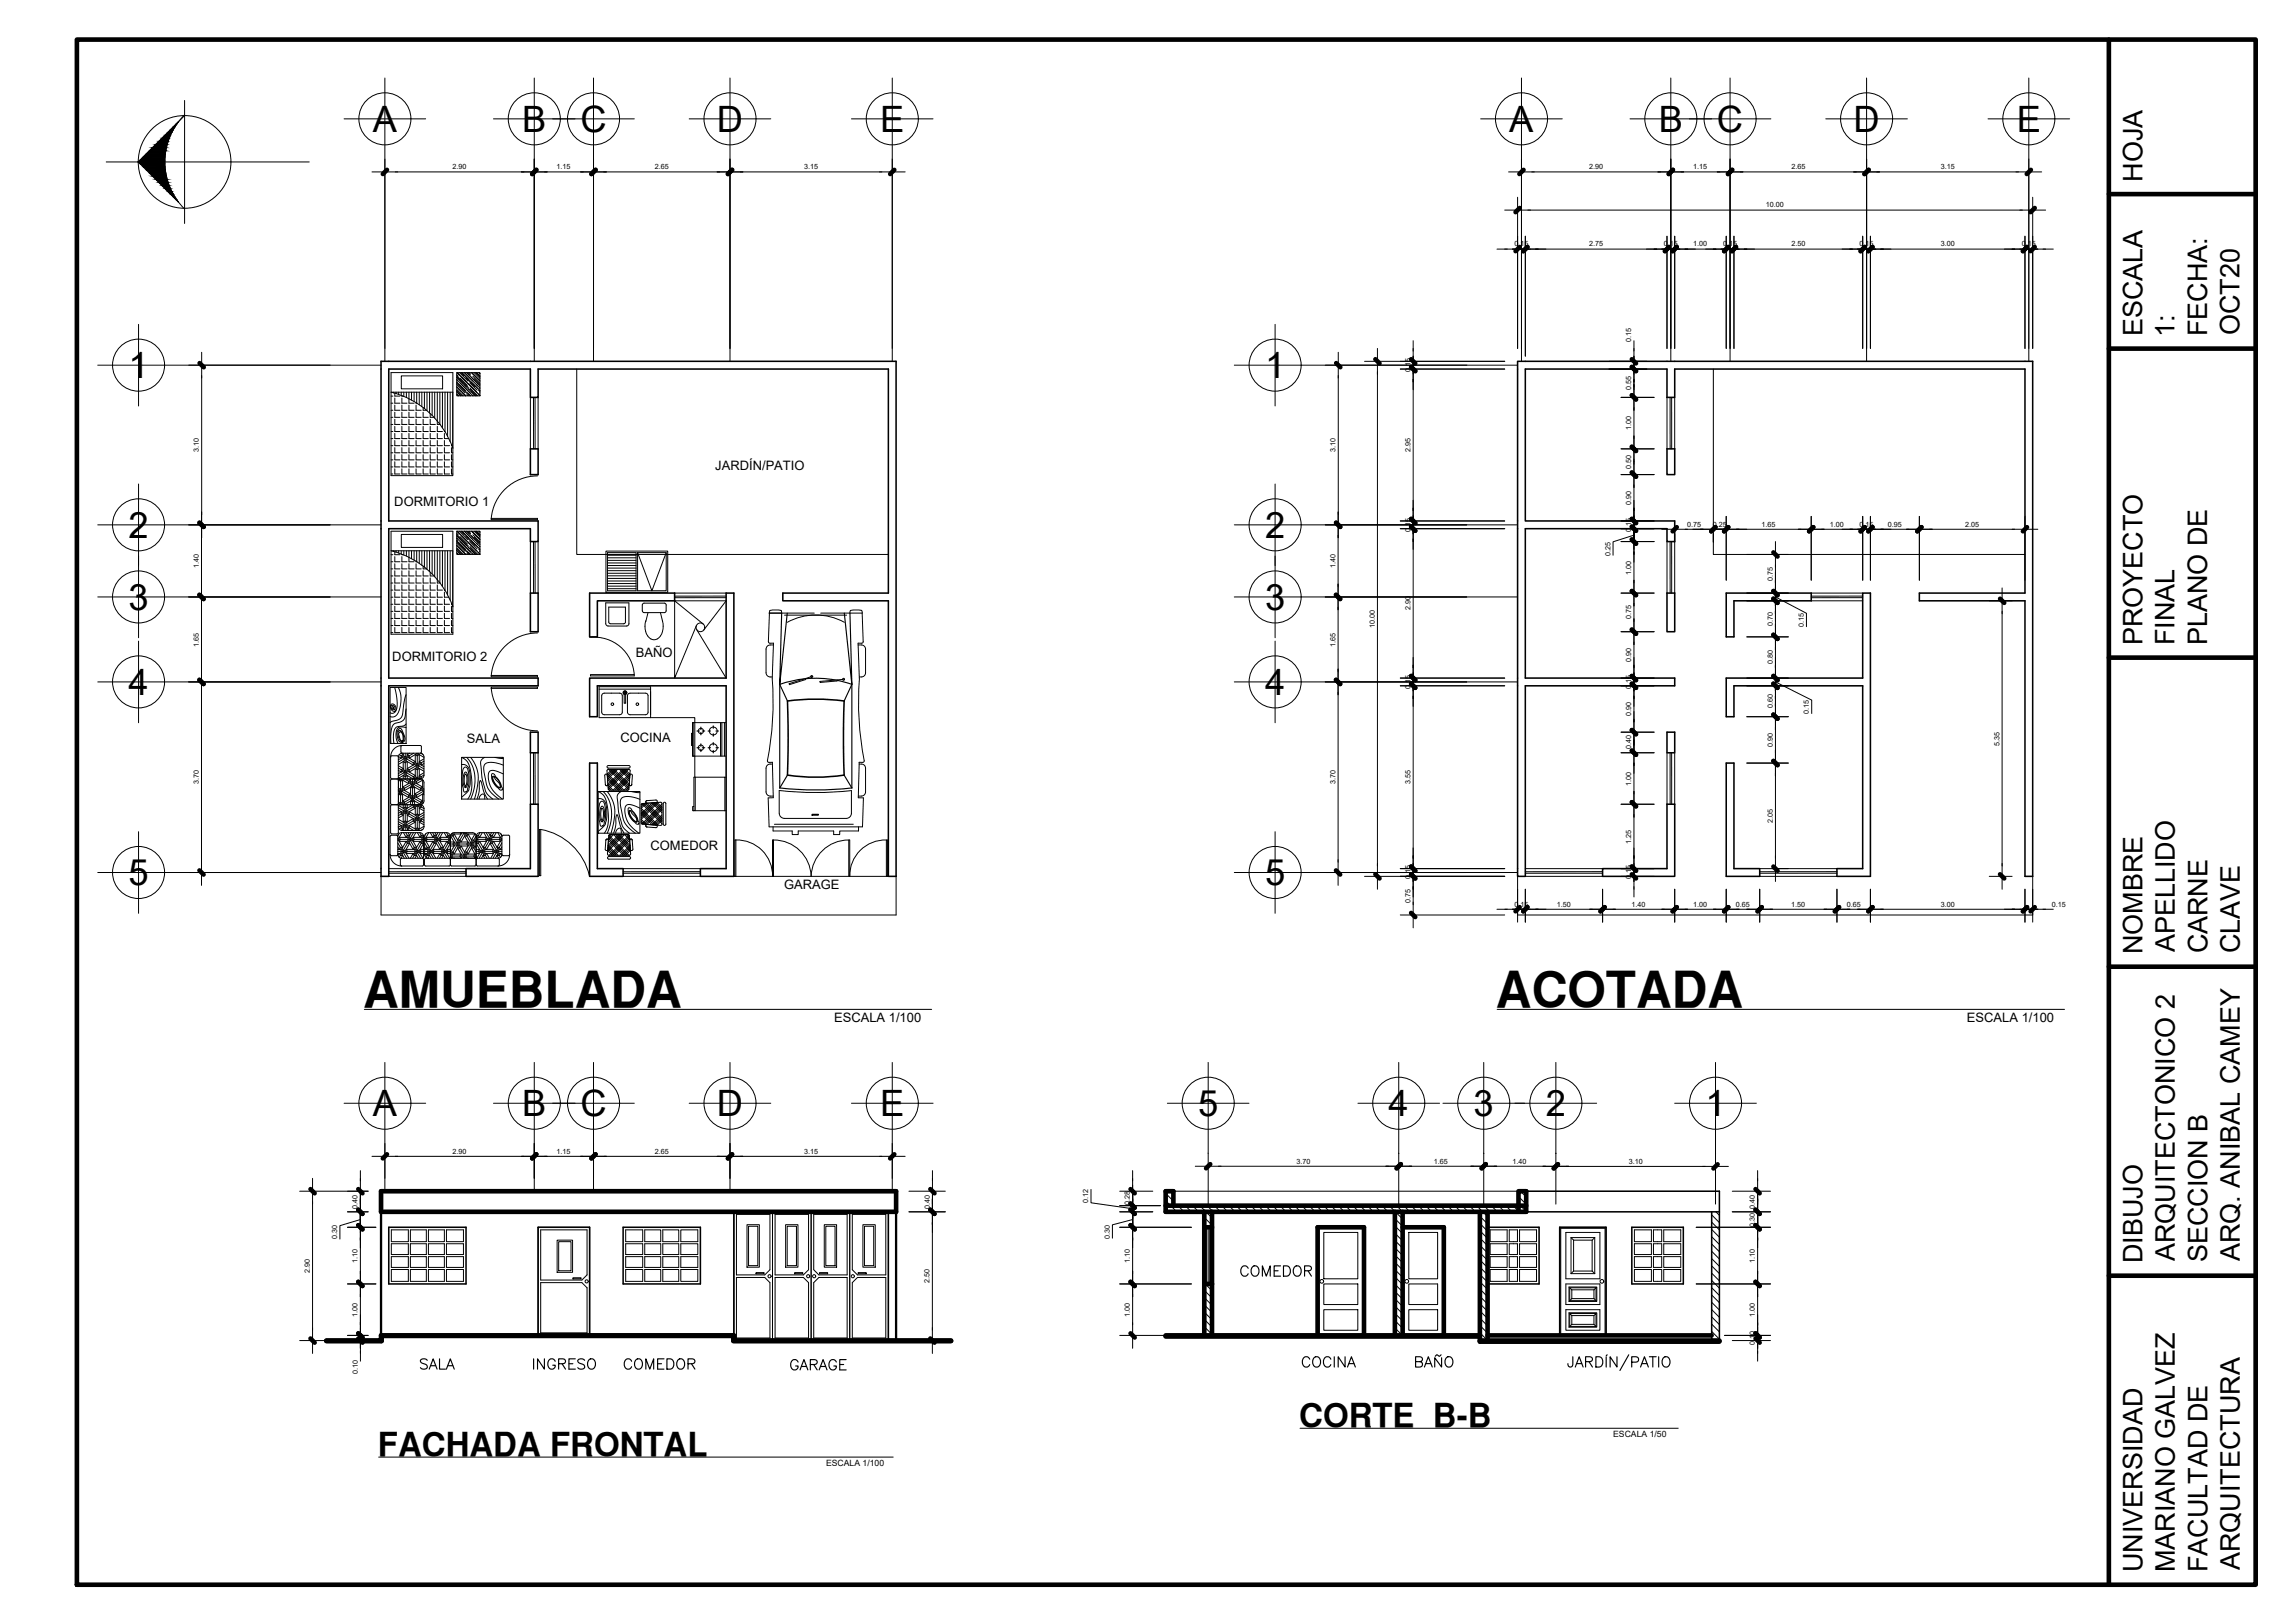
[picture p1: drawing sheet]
<svg xmlns="http://www.w3.org/2000/svg" width="594mm" height="420mm" viewBox="0 0 594 420" stroke-linecap="round" stroke-linejoin="round" font-family="sans-serif">
<defs><g id="words">
<g font-size="12.8">
<text x="94" y="260.8">AMUEBLADA</text>
<text x="387.2" y="260.8">ACOTADA</text>
</g>
<g font-size="9.4">
<text x="96.5" y="34.1">A</text>
<text x="135.2" y="34.1">B</text>
<text x="150.2" y="34.1">C</text>
<text x="185.6" y="34.1">D</text>
<text x="227.8" y="34.1">E</text>
<text x="390.7" y="34.1">A</text>
<text x="429.4" y="34.1">B</text>
<text x="444.4" y="34.1">C</text>
<text x="479.8" y="34.1">D</text>
<text x="522" y="34.1">E</text>
<text x="33.2" y="97.9">1</text>
<text x="327.5" y="97.9">1</text>
<text x="33.2" y="139.2">2</text>
<text x="327.5" y="139.2">2</text>
<text x="33.2" y="157.9">3</text>
<text x="327.5" y="157.9">3</text>
<text x="33.2" y="179.9">4</text>
<text x="327.5" y="179.9">4</text>
<text x="33.2" y="229.1">5</text>
<text x="327.5" y="229.1">5</text>
<text x="96.5" y="289">A</text>
<text x="135.2" y="289">B</text>
<text x="150.2" y="289">C</text>
<text x="185.6" y="289">D</text>
<text x="227.8" y="289">E</text>
<text x="310.1" y="288.9">5</text>
<text x="359.5" y="289">4</text>
<text x="381.5" y="288.9">3</text>
<text x="400.1" y="289">2</text>
<text x="441.5" y="289">1</text>
</g>
<g font-size="8.5">
<text x="336.3" y="369.4">CORTE B-B</text>
<text x="97.8" y="376.9">FACHADA FRONTAL</text>
</g>
<g font-size="7">
<text x="554.6" y="47" transform="rotate(-90 554.6 47)">HOJA</text>
<text x="554.6" y="87" transform="rotate(-90 554.6 87)">ESCALA</text>
<text x="562.9" y="87.3" transform="rotate(-90 562.9 87.3)">1:</text>
<text x="571.3" y="87.1" transform="rotate(-90 571.3 87.1)">FECHA:</text>
<text x="579.8" y="86.8" transform="rotate(-90 579.8 86.8)">OCT20</text>
<text x="554.6" y="167" transform="rotate(-90 554.6 167)">PROYECTO</text>
<text x="562.9" y="167.1" transform="rotate(-90 562.9 167.1)">FINAL</text>
<text x="571.3" y="167" transform="rotate(-90 571.3 167)">PLANO DE</text>
<text x="554.6" y="247" transform="rotate(-90 554.6 247)">NOMBRE</text>
<text x="563" y="246.5" transform="rotate(-90 563 246.5)">APELLIDO</text>
<text x="571.4" y="246.8" transform="rotate(-90 571.4 246.8)">CARNE</text>
<text x="579.8" y="246.8" transform="rotate(-90 579.8 246.8)">CLAVE</text>
<text x="554.6" y="327" transform="rotate(-90 554.6 327)">DIBUJO</text>
<text x="563" y="326.5" transform="rotate(-90 563 326.5)">ARQUITECTONICO 2</text>
<text x="571.4" y="326.8" transform="rotate(-90 571.4 326.8)">SECCION B</text>
<text x="579.8" y="326.5" transform="rotate(-90 579.8 326.5)">ARQ. ANIBAL CAMEY</text>
<text x="554.6" y="407" transform="rotate(-90 554.6 407)">UNIVERSIDAD</text>
<text x="563" y="407" transform="rotate(-90 563 407)">MARIANO GALVEZ</text>
<text x="571.4" y="407.1" transform="rotate(-90 571.4 407.1)">FACULTAD DE</text>
<text x="579.8" y="406.5" transform="rotate(-90 579.8 406.5)">ARQUITECTURA</text>
</g>
<text font-size="6.6" x="365.1" y="355.2">BAÑO</text>
<g font-size="6.2">
<text x="320" y="331.6">COMEDOR</text>
<text x="203.6" y="356">GARAGE</text>
<text x="335.8" y="355.2">COCINA</text>
</g>
<g font-size="5.7">
<text x="107.6" y="355.6">SALA</text>
<text x="136.9" y="355.6">INGRESO</text>
<text x="160.5" y="355.6">COMEDOR</text>
</g>
<g font-size="3.4">
<text x="185.2" y="121.7">JARDÍN/PATIO</text>
<text x="102.1" y="131">DORMITORIO 1</text>
<text x="101.6" y="171.1">DORMITORIO 2</text>
<text x="164.6" y="170.1">BAÑO</text>
<text x="120.9" y="192.3">SALA</text>
<text x="160.6" y="192.1">COCINA</text>
<text x="168.4" y="219.9">COMEDOR</text>
<text x="203" y="230.1">GARAGE</text>
<text x="215.9" y="264.6">ESCALA 1/100</text>
<text x="509.2" y="264.6">ESCALA 1/100</text>
</g>
<g font-size="2.2">
<text x="417.6" y="372">ESCALA 1/50</text>
<text x="213.8" y="379.4">ESCALA 1/100</text>
</g>
<g font-size="1.9">
<text x="117.2" y="43.8">2.90</text>
<text x="144.1" y="43.8">1.15</text>
<text x="169.5" y="43.8">2.65</text>
<text x="208.1" y="43.8">3.15</text>
<text x="411.4" y="43.8">2.90</text>
<text x="438.3" y="43.8">1.15</text>
<text x="463.7" y="43.8">2.65</text>
<text x="502.4" y="43.8">3.15</text>
<text x="457.1" y="53.7">10.00</text>
<text x="392" y="63.8">0.15</text>
<text x="411.4" y="63.8">2.75</text>
<text x="430.7" y="63.8">0.15</text>
<text x="438.3" y="63.8">1.00</text>
<text x="446" y="63.8">0.15</text>
<text x="463.7" y="63.8">2.50</text>
<text x="481.4" y="63.8">0.15</text>
<text x="502.4" y="63.8">3.00</text>
<text x="523.4" y="63.8">0.15</text>
<text x="422.3" y="88.6" transform="rotate(-90 422.3 88.6)">0.15</text>
<text x="365.1" y="96.3" transform="rotate(-90 365.1 96.3)">0.15</text>
<text x="422.3" y="101" transform="rotate(-90 422.3 101)">0.55</text>
<text x="422.3" y="111.4" transform="rotate(-90 422.3 111.4)">1.00</text>
<text x="51.5" y="117" transform="rotate(-90 51.5 117)">3.10</text>
<text x="345.7" y="117" transform="rotate(-90 345.7 117)">3.10</text>
<text x="365.1" y="117" transform="rotate(-90 365.1 117)">2.95</text>
<text x="422.3" y="121.3" transform="rotate(-90 422.3 121.3)">0.50</text>
<text x="422.3" y="130.7" transform="rotate(-90 422.3 130.7)">0.90</text>
<text x="365.1" y="137.7" transform="rotate(-90 365.1 137.7)">0.15</text>
<text x="422.3" y="137.7" transform="rotate(-90 422.3 137.7)">0.15</text>
<text x="436.7" y="136.3">0.75</text>
<text x="443.4" y="136.3">0.25</text>
<text x="456" y="136.3">1.65</text>
<text x="473.6" y="136.3">1.00</text>
<text x="481.4" y="136.3">0.15</text>
<text x="488.7" y="136.3">0.95</text>
<text x="508.7" y="136.3">2.05</text>
<text x="416.9" y="143.8" transform="rotate(-90 416.9 143.8)">0.25</text>
<text x="51.5" y="147.1" transform="rotate(-90 51.5 147.1)">1.40</text>
<text x="345.7" y="147.1" transform="rotate(-90 345.7 147.1)">1.40</text>
<text x="422.3" y="148.7" transform="rotate(-90 422.3 148.7)">1.00</text>
<text x="458.9" y="150.4" transform="rotate(-90 458.9 150.4)">0.75</text>
<text x="365.1" y="158" transform="rotate(-90 365.1 158)">2.90</text>
<text x="422.3" y="160.4" transform="rotate(-90 422.3 160.4)">0.75</text>
<text x="51.5" y="167.4" transform="rotate(-90 51.5 167.4)">1.65</text>
<text x="345.7" y="167.4" transform="rotate(-90 345.7 167.4)">1.65</text>
<text x="355.9" y="162.6" transform="rotate(-90 355.9 162.6)">10.00</text>
<text x="458.9" y="162" transform="rotate(-90 458.9 162)">0.70</text>
<text x="466.9" y="162.3" transform="rotate(-90 466.9 162.3)">0.15</text>
<text x="422.3" y="171.3" transform="rotate(-90 422.3 171.3)">0.90</text>
<text x="458.9" y="172" transform="rotate(-90 458.9 172)">0.80</text>
<text x="365.1" y="178.4" transform="rotate(-90 365.1 178.4)">0.15</text>
<text x="422.3" y="178.4" transform="rotate(-90 422.3 178.4)">0.15</text>
<text x="422.3" y="185.3" transform="rotate(-90 422.3 185.3)">0.90</text>
<text x="458.9" y="183.3" transform="rotate(-90 458.9 183.3)">0.60</text>
<text x="468.3" y="184.8" transform="rotate(-90 468.3 184.8)">0.15</text>
<text x="422.3" y="194" transform="rotate(-90 422.3 194)">0.40</text>
<text x="458.9" y="193.3" transform="rotate(-90 458.9 193.3)">0.90</text>
<text x="517.6" y="193" transform="rotate(-90 517.6 193)">5.35</text>
<text x="51.5" y="203" transform="rotate(-90 51.5 203)">3.70</text>
<text x="345.7" y="203" transform="rotate(-90 345.7 203)">3.70</text>
<text x="365.1" y="203" transform="rotate(-90 365.1 203)">3.55</text>
<text x="422.3" y="203.4" transform="rotate(-90 422.3 203.4)">1.00</text>
<text x="458.9" y="213" transform="rotate(-90 458.9 213)">2.05</text>
<text x="422.3" y="218.4" transform="rotate(-90 422.3 218.4)">1.25</text>
<text x="365.1" y="227.7" transform="rotate(-90 365.1 227.7)">0.15</text>
<text x="422.3" y="227.7" transform="rotate(-90 422.3 227.7)">0.15</text>
<text x="365.1" y="233.7" transform="rotate(-90 365.1 233.7)">0.75</text>
<text x="392" y="234.7">0.15</text>
<text x="403" y="234.7">1.50</text>
<text x="422.3" y="234.7">1.40</text>
<text x="438.3" y="234.7">1.00</text>
<text x="449.4" y="234.7">0.65</text>
<text x="463.6" y="234.7">1.50</text>
<text x="478" y="234.7">0.65</text>
<text x="502.4" y="234.7">3.00</text>
<text x="531.1" y="234.7">0.15</text>
<text x="117.2" y="298.6">2.90</text>
<text x="144.1" y="298.6">1.15</text>
<text x="169.5" y="298.6">2.65</text>
<text x="208.1" y="298.6">3.15</text>
<text x="335.6" y="301.2">3.70</text>
<text x="371.2" y="301.2">1.65</text>
<text x="391.5" y="301.2">1.40</text>
<text x="421.6" y="301.2">3.10</text>
<text x="281.7" y="311.5" transform="rotate(-90 281.7 311.5)">0.12</text>
<text x="92.6" y="312.9" transform="rotate(-90 92.6 312.9)">0.40</text>
<text x="240.7" y="312.9" transform="rotate(-90 240.7 312.9)">0.40</text>
<text x="292.5" y="312.1" transform="rotate(-90 292.5 312.1)">0.28</text>
<text x="454.3" y="317.5" transform="rotate(-90 454.3 317.5)">0.30</text>
<text x="454.3" y="312.9" transform="rotate(-90 454.3 312.9)">0.40</text>
<text x="87.3" y="320.8" transform="rotate(-90 87.3 320.8)">0.30</text>
<text x="287.2" y="320.6" transform="rotate(-90 287.2 320.6)">0.30</text>
<text x="80.2" y="329.5" transform="rotate(-90 80.2 329.5)">2.90</text>
<text x="92.6" y="326.9" transform="rotate(-90 92.6 326.9)">1.10</text>
<text x="292.5" y="326.9" transform="rotate(-90 292.5 326.9)">1.10</text>
<text x="454.3" y="326.9" transform="rotate(-90 454.3 326.9)">1.10</text>
<text x="240.7" y="332.2" transform="rotate(-90 240.7 332.2)">2.50</text>
<text x="92.6" y="340.9" transform="rotate(-90 92.6 340.9)">1.00</text>
<text x="292.5" y="340.9" transform="rotate(-90 292.5 340.9)">1.00</text>
<text x="454.3" y="340.9" transform="rotate(-90 454.3 340.9)">1.00</text>
<text x="454.3" y="348.2" transform="rotate(-90 454.3 348.2)">0.10</text>
<text x="92.6" y="355.6" transform="rotate(-90 92.6 355.6)">0.10</text>
</g>
</g></defs>
<!-- layer: PLANTA -->
<g fill="none" stroke="#000" stroke-width=".4">
<path d="M98.6 93.5h133.4v133.4h-2v-71.4h-27.4v-2h27.4v-58h-90.7v7.4h-2v-7.4h-36.7v39.4h38.7v5.3h-2v-3.3h-36.7v38.6h38.7v2h-38.7v49.4h-2zM392.8 93.5h133.4v133.4h-2v-71.4h-27.4v-2h27.4v-58h-90.7v7.4h-2v-7.4h-36.7v39.4h38.7v5.3h-2v-3.3h-36.7v38.6h38.7v2h-38.7v49.4h-2zM137.3 116.2h2v6.7h-2zM431.5 116.2h2v6.7h-2zM137.3 153.5h2v10h-2zM152.6 153.5h22v2h-20v9.4h-2zM431.5 153.5h2v10h-2zM446.8 153.5h22v2h-20v9.4h-2zM152.6 175.5h35.4v-22h2v73.4h-8.7v-2h6.7v-47.4h-33.4v8h-2zM446.8 175.5h35.4v-22h2v73.4h-8.7v-2h6.7v-47.4h-33.4v8h-2zM137.3 189.5h2v5.4h-2zM152.6 197.5h2v27.4h6.7v2h-8.7z"/>
<path d="M431.5 189.5h2v5.4h-2zM446.8 197.5h2v27.4h6.7v2h-8.7zM137.3 208.2h2v18.7h-18.7v-2h16.7zM414.8 224.9h16.7v-16.7h2v18.7h-18.7zM100.6 317.7v14.7M120.6 317.7v14.7M139.3 317.7v28M152.6 317.7v28M161.3 317.7v14.7M181.3 317.7v14.7M190 313.7v32M230 313.7v33.3"/>
<path d="M385.1 317.7h13.3v14.7h-13.3M395.1 308.4h50v38.9M395.1 313.7h50M422.4 317.7h13.3v14.7h-13.3zM443.1 313.7v33.3M403.7 345.7v-28h12v28"/>
</g>
<!-- layer: ventanas -->
<g fill="none" stroke="#000" stroke-width=".26">
<path d="M137.3 102.9v13.3M138.1 102.9v13.3M138.5 102.9v13.3M139.3 102.9v13.3M431.5 102.9v13.3M432.3 102.9v13.3M432.7 102.9v13.3M433.5 102.9v13.3M137.3 140.2v13.3M138.1 140.2v13.3M138.5 140.2v13.3M139.3 140.2v13.3"/>
<path d="M174.6 155.5h13.4M174.6 153.5h13.4M188 154.3h-13.4M188 154.7h-13.4M431.5 140.2v13.3M432.3 140.2v13.3M432.7 140.2v13.3M433.5 140.2v13.3M468.8 155.5h13.4M468.8 153.5h13.4M482.2 154.3h-13.4M482.2 154.7h-13.4"/>
<path d="M137.3 194.9v13.3M138.1 194.9v13.3M138.5 194.9v13.3M139.3 194.9v13.3M431.5 194.9v13.3M432.3 194.9v13.3M432.7 194.9v13.3M433.5 194.9v13.3M100.6 226.9h20M100.6 224.9h20M120.6 226.1h-20M120.6 225.7h-20"/>
<path d="M161.3 226.9h20M161.3 224.9h20M181.3 226.1h-20M181.3 225.7h-20M394.8 226.9h20M394.8 224.9h20M414.8 226.1h-20M414.8 225.7h-20M455.5 226.9h20M455.5 224.9h20M475.5 226.1h-20M475.5 225.7h-20"/>
</g>
<!-- layer: PUERTAS -->
<g fill="none" stroke="#000" stroke-width=".26">
<path d="M127.2 134.2h11.9v.3h-11.9zM139.1 123.2a12 12 0 0 0-11.9 11M127.2 177.9h11.9v.3h-11.9zM127.2 174.9h11.9v.3h-11.9zM127.2 178.2a12 12 0 0 0 11.9 11M139.1 163.9a12 12 0 0 0-11.9 11M152.9 174.6h11.3v.4h-11.3zM152.9 165a10.4 10.4 0 0 1 11.3 9.6M139.6 214.7h.4v12h-.4zM140 214.7a15.7 15.7 0 0 1 12.6 12M190.5 217.5a9.2 9.2 0 0 1 9.5 9.4v-9.4h.2M200.2 217.5v9.4"/>
<path d="M200.2 217.5a9.7 9.7 0 0 1 9.8 9.4 9.7 9.7 0 0 1 9.7-9.4M219.7 217.5h.3v9.4h-.3zM229.4 217.5h.3v9.4h-.3zM229.4 217.5a9.2 9.2 0 0 0-9.4 9.4M190 226.9h40M190.2 226.9v-9.4h.3v9.4"/>
</g>
<!-- layer: EJES -->
<g fill="none" stroke="#000" stroke-width=".26">
<path d="M89.1 30.8h21.1M99.6 20.2v73.3M127.7 30.8h36.5M138.3 20.2v73.3M153.6 20.2v73.3M178.4 30.8h21.1M189 20.2v73.3M220.4 30.8h21.1M231 20.2v73.3M383.3 30.8h21.1M393.8 20.2v73.3M421.9 30.8h36.5"/>
<path d="M432.5 20.2v73.3M447.8 20.2v73.3M472.6 30.8h21.1M483.2 20.2v73.3M514.6 30.8h21.1M525.2 20.2v73.3M102.3 44.5h33.3M141 44.5h10M156.3 44.5h30M191.6 44.5h36.7M392.8 51.1v39.1M395.5 54.4h128"/>
<path d="M396.5 44.5h33.3M435.2 44.5h10M450.5 44.5h30M485.8 44.5h36.7M526.2 51.1v39.1M387.5 64.5h2.7M392.8 64.5h2M394.8 61.2v31M397.5 64.5h31.3M431.5 64.5h2M431.5 61.2v29M433.5 61.2v29"/>
<path d="M436.2 64.5h8M446.8 64.5h2M446.8 61.2v29M448.8 61.2v29M451.5 64.5h28M482.2 64.5h2M482.2 61.2v29M484.2 61.2v29M486.8 64.5h34.7M524.2 64.5h2M524.2 61.2v29M528.8 64.5h2.7"/>
<path d="M25.3 94.5h73.3M35.9 84v21.1M52.2 97.2v36M319.5 94.5h73.3M330.1 84v21.1M346.4 97.2v36M353.2 93.5h36.3M356.6 96.2v128M362.5 95.5h27M365.8 88.2v2.7M365.8 93.5v2M365.8 98.2v34"/>
<path d="M416.5 93.5h9.8M416.5 95.5h9.8M423 88.2v2.7M423 93.5v2M423 98.2v2.7M419.6 102.9h8.6M419.6 116.2h8.6M423 105.5v8M423 118.9v1.3M25.3 135.9h73.3M35.9 125.3v39.8M52.2 138.5v13.4"/>
<path d="M319.5 135.9h73.3M330.1 125.3v39.8M346.4 138.5v13.4M362.5 134.9h27M362.5 136.9h27M365.8 134.9v2M365.8 139.5v33.4M419.6 134.9h8.6M419.6 136.9h8.6M419.6 122.9h8.6M423 138.5l-5.4 1.8v3.4M423 136.9v3.3v-3.3"/>
<path d="M423 125.5v8.7M423 134.9v2M423 139.5v2.7M433.5 138.2v2.1M436.2 137h4.6M443.5 138.2v2.1M443.5 137h3.3M446.8 133.7v16.5M449.5 137h16.7M468.8 133.7v16.5M471.5 137h8M482.2 133.7v16.5"/>
<path d="M482.2 137h2M484.2 133.7v16.5M486.8 137h7.4M496.8 133.7v16.5M499.5 137h22M524.2 133.7v16.5M25.3 154.5h73.3M52.2 157.2v16.7M165 143.1l3.7 9.8 3.8-9.8M319.5 154.5h73.3M346.4 157.2v16.7M419.6 140.2h8.6"/>
<path d="M419.6 153.5h8.6M423 142.9v8M423 156.2v4.7M452.2 153.5h10.7M452.2 155.5h10.7M452.2 143.5h10.7M459.6 154.5l8 4.3v3.4M459.6 155.5v-2v2M459.6 146.2v4.7M459.6 158.2v4M514.9 155.5h5.9M518.3 158.2v66"/>
<path d="M25.3 176.5h73.3M35.9 166v21.1M52.2 179.2v44M319.5 176.5h73.3M330.1 166v21.1M346.4 179.2v44M362.5 175.5h27M362.5 177.5h27M365.8 175.5v2M419.6 175.5h8.6M419.6 177.5h8.6M419.6 163.5h8.6"/>
<path d="M423 166.2v6.7M423 175.5v2M452.2 175.5h10.7M452.2 177.5h10.7M452.2 164.9h10.7M459.6 176.5l9.4 4.7v3.5M459.6 177.5v-2v2M459.6 167.5v5.4M365.8 180.2v42M419.6 189.5h8.6M419.6 194.9h8.6M423 180.2v6.7"/>
<path d="M423 189.5v5.4M423 197.5v8M452.2 197.5h10.7M452.2 185.5h10.7M459.6 180.2v2.7M459.6 188.2v6.7M35.9 215.3v21.1M330.1 215.3v21.1M419.6 208.2h8.6M423 210.9v11.3M459.6 200.2v22M25.3 225.9h73.3"/>
<path d="M98.6 226.9v10M232 226.9v10M319.5 225.9h73.3M353.2 226.9h36.3M362.5 224.9h27M362.5 236.9h27M365.8 224.9v2M365.8 229.5v4.7M387.5 235.4h2.7M392.8 226.9v11.8M392.8 235.4h2M394.8 230.2v8.5"/>
<path d="M397.5 235.4h14.7M414.8 230.2v8.5M417.5 235.4h13.3M419.6 226.9h8.6M419.6 224.9h8.6M423 224.9v2M423 229.5v2.7M433.5 230.2v8.5M436.2 235.4h8M446.8 230.2v8.5M449.5 235.4h3.3M455.5 230.2v8.5"/>
<path d="M458.2 235.4h14.6M458.8 224.9h4.1M475.5 230.2v8.5M478.2 235.4h3.3M484.2 230.2v8.5M486.8 235.4h34.7M514.9 226.9h5.9M524.2 230.2v8.5M524.2 235.4h2M526.2 226.9v11.8M528.8 235.4h2.7M96.3 299.4h138"/>
<path d="M99.6 296v9M138.3 296v9M153.6 296v9M189 296v9M231 296v9M312.7 298.5v.1M362.1 298.5v.1M384.1 298.5v.1M402.7 298.5v.1M444.1 298.5v.1M77.6 308.4h17.7M80.9 311v33.4"/>
<path d="M90 317.7h7.3M90 313.7h5.3M93.3 315.7l-5.3 1.6v3.5M93.3 317.7v-4v4M93.3 303v2.7M93.3 308.4v5.3M93.3 316.4v2.6M101.3 318.4h4.4v3h-4.4zM106.2 318.4h4.2v3h-4.2zM110.9 318.4h4.1v3h-4.1zM115.6 318.4h4.4v3h-4.4zM162 318.4h4.4v3h-4.4z"/>
<path d="M166.9 318.4h4.1v3h-4.1zM171.6 318.4h4.1v3h-4.1zM176.2 318.4h4.4v3h-4.4zM235.3 313.7h9.4M235.3 308.4h9.4M241.3 316.4v28M241.4 303v2.7M241.4 308.4v5.3M241.4 316.4v2.6M282.4 307.9v3.5l10.8 1.5M289.9 317.7h18.5M289.9 313.7h8.5"/>
<path d="M289.9 308.4h8.5M289.9 312.1h10.5M293.2 315.7l-5.2 1.4v3.4M293.2 317.7v-4v4M293.2 313.7v-1.6v1.6M293.2 303v2.7M293.2 306.8v5.3M293.2 314.8v4.2M301.7 308.9l2 2M301.7 310.8l2.9 2.9M301.7 312.7l1 1M303.1 308.4l.6 .6"/>
<path d="M303.7 308.4h89.4M304.9 312.1l1.6 1.6M306.8 312.1l1.6 1.6M308.7 312.1l1.6 1.6M309.4 301.9h96.7M310.6 312.1l3.1 3.2M311.7 315.2l2 2M311.7 317l.7 .7M312.3 317.7v14.7M312.5 312.1l1.6 1.6M312.7 317.7v14.7M313.1 317.7v14.7"/>
<path d="M314.3 312.1l1.7 1.6M316.2 312.1l1.6 1.6M318.1 312.1l1.6 1.6M320 312.1l1.6 1.6M321.9 312.1l1.6 1.6M323.8 312.1l1.6 1.6M325.7 312.1l1.6 1.6M327.6 312.1l1.5 1.6M329.4 312.1l1.6 1.6M331.3 312.1l1.6 1.6M333.2 312.1l1.6 1.6M335.1 312.1l1.6 1.6"/>
<path d="M337 312.1l1.6 1.6M338.9 312.1l1.6 1.6M340.7 312.1l1.6 1.6M342.6 312.1l1.6 1.6M344.5 312.1l1.6 1.6M346.4 312.1l1.6 1.6M348.3 312.1l1.6 1.6M350.2 312.1l1.6 1.6M352.1 312.1l1.6 1.6M353.9 312.1l1.6 1.6M355.8 312.1l1.6 1.6M357.7 312.1l1.6 1.6"/>
<path d="M359.6 312.1l3.5 3.5M361.1 315.5l2 2M361.1 317.4l2 2M361.1 319.2l2 2M361.5 312.1l1.6 1.6M363.4 312.1l1.6 1.6M365.3 312.1l1.6 1.6M367.1 312.1l1.6 1.6M369 312.1l1.6 1.6M370.9 312.1l1.6 1.6M372.8 312.1l1.6 1.6M374.7 312.1l1.6 1.6"/>
<path d="M376.6 312.1l1.6 1.6M378.5 312.1l1.6 1.6M380.3 312.1l1.6 1.6M382.2 312.1l2.9 2.9M383.1 314.8l2 2M383.1 316.7l2 2M383.1 318.6l2 2M384.1 312.1l1.6 1.6M385.7 318.4h4.4v3h-4.4zM386 312.1l1.6 1.6M387.9 312.1l1.6 1.6M389.8 312.1l1.6 1.6"/>
<path d="M390.7 318.4h2.1v3h-2.1zM391.7 312.1l1.6 1.6M393.1 311.6l2 2M393.1 309.8l2 2M393.3 318.4h4.4v3h-4.4zM393.6 308.4l1.5 1.5M399.4 302h48M423.1 318.4h4.4v3h-4.4zM428 318.4h2.1v3h-2.1zM430.7 318.4h4.4v3h-4.4zM439.1 317.7h19.2M443.1 314.5l2 2"/>
<path d="M443.1 316.4l2 2M443.1 318.3l2 2M444.2 313.7l.9 .9M448.4 313.7h9.9M448.4 308.4h9.9M455 303v2.7M455 308.4v10.6M90 332.4h7.3M93.3 320.4v9.3M93.3 335.1v7.9M101.3 322h4.4v2.8h-4.4zM101.3 325.3h4.4v2.8h-4.4z"/>
<path d="M101.3 328.6h4.4v3.1h-4.4zM106.2 328.6h4.2v3.1h-4.2zM106.2 322h4.2v2.8h-4.2zM106.2 325.3h4.2v2.8h-4.2zM110.9 328.6h4.1v3.1h-4.1zM110.9 322h4.1v2.8h-4.1zM110.9 325.3h4.1v2.8h-4.1zM115.6 325.3h4.4v2.8h-4.4zM115.6 322h4.4v2.8h-4.4zM115.6 328.6h4.4v3.1h-4.4zM162 328.6h4.4v3.1h-4.4zM162 322h4.4v2.8h-4.4z"/>
<path d="M162 325.3h4.4v2.8h-4.4zM166.9 328.6h4.1v3.1h-4.1zM166.9 322h4.1v2.8h-4.1zM166.9 325.3h4.1v2.8h-4.1zM171.6 328.6h4.1v3.1h-4.1zM171.6 322h4.1v2.8h-4.1zM171.6 325.3h4.1v2.8h-4.1zM176.2 328.6h4.4v3.1h-4.4zM176.2 322h4.4v2.8h-4.4zM176.2 325.3h4.4v2.8h-4.4zM289.9 332.4h18.5M293.2 320.4v9.3"/>
<path d="M293.2 335.1v7.9M311.7 334l2 2M311.7 335.9l2 2M311.7 337.8l2 2M311.7 339.7l2 2M312 332.4l1.7 1.7M361.1 321.1l2 2M361.1 324.9l2 2M361.1 328.7l2 2M361.1 330.6l2 2M361.1 334.3l2 2M361.1 323l2 2"/>
<path d="M361.1 326.8l2 2M361.1 332.4l2 2M361.1 336.2l2 2M361.1 338.1l2 2M361.1 340l2 2M383.1 320.5l2 2M383.1 322.4l2 2M383.1 324.3l2 2M383.1 326.2l2 2M383.1 328l2 2M383.1 329.9l2 2M383.1 331.8l2 2"/>
<path d="M383.1 333.7l2 2M383.1 335.6l2 2M383.1 337.5l2 2M383.1 339.4l2 2M385.7 325.3h4.4v2.8h-4.4zM385.7 328.6h4.4v3.1h-4.4zM385.7 322h4.4v2.8h-4.4zM390.7 328.6h2.1v3.1h-2.1zM390.7 322h2.1v2.8h-2.1zM390.7 325.3h2.1v2.8h-2.1zM393.3 328.6h4.4v3.1h-4.4zM393.3 322h4.4v2.8h-4.4z"/>
<path d="M393.3 325.3h4.4v2.8h-4.4zM423.1 328.6h4.4v3.1h-4.4zM423.1 325.3h4.4v2.8h-4.4zM423.1 322h4.4v2.8h-4.4zM428 328.6h2.1v3.1h-2.1zM428 322h2.1v2.8h-2.1zM428 325.3h2.1v2.8h-2.1zM430.7 325.3h4.4v2.8h-4.4zM430.7 328.6h4.4v3.1h-4.4zM430.7 322h4.4v2.8h-4.4zM439.1 332.4h19.2M443.1 320.2l2 2"/>
<path d="M443.1 322l2 2M443.1 323.9l2 2M443.1 325.8l2 2M443.1 327.7l2 2M443.1 329.6l2 2M443.1 331.5l2 2M443.1 333.4l2 2M443.1 335.2l2 2M443.1 337.1l2 2M443.1 339l2 2M455 320.4v9.3M455 335.1v7.9"/>
<path d="M77.6 347h17.7M90 345.7h5.3M93.3 345.7v1.3M93.3 349.7v2.7M235.3 347h9.4M289.9 345.7h18.5M311.7 341.6l2 2M311.7 343.5l2 2M311.7 345.3l.4 .4M361.1 341.9l2 2M361.1 343.8l1.9 1.9M361.1 345.6v.1"/>
<path d="M383.1 341.2l2 2M383.1 343.1l2 2M383.1 345l2 2M383.1 346.9l.1 .1M443.1 340.9l2 2M443.1 342.8l2 2M443.1 344.7l2 2M443.1 346.6l.5 .4M446.4 345.7h11.9M448.4 347h9.9M455 345.7v1.3M455 349.7v2.7"/>
<circle cx="99.6" cy="30.8" r="6.7"/>
<circle cx="138.3" cy="30.8" r="6.7"/>
<circle cx="153.6" cy="30.8" r="6.7"/>
<circle cx="189" cy="30.8" r="6.7"/>
<circle cx="231" cy="30.8" r="6.7"/>
<circle cx="393.8" cy="30.8" r="6.7"/>
<circle cx="432.5" cy="30.8" r="6.7"/>
<circle cx="447.8" cy="30.8" r="6.7"/>
<circle cx="483.2" cy="30.8" r="6.7"/>
<circle cx="525.2" cy="30.8" r="6.7"/>
<circle cx="35.9" cy="94.5" r="6.7"/>
<circle cx="330.1" cy="94.5" r="6.7"/>
<circle cx="35.9" cy="135.9" r="6.7"/>
<circle cx="330.1" cy="135.9" r="6.7"/>
<circle cx="35.9" cy="154.5" r="6.7"/>
<circle cx="330.1" cy="154.5" r="6.7"/>
<circle cx="35.9" cy="176.5" r="6.7"/>
<circle cx="330.1" cy="176.5" r="6.7"/>
<circle cx="35.9" cy="225.9" r="6.7"/>
<circle cx="330.1" cy="225.9" r="6.7"/>
</g>
<!-- layer: 0 -->
<g fill="none" stroke="#000" stroke-width="1.2">
<path d="M100.2 44l-1.1 1M138.8 44l-1 1M154.2 44l-1.1 1M189.5 44l-1.1 1M231.5 44l-1.1 1M393.4 53.9l-1.1 1M394.4 44l-1.1 1M433 44l-1 1M448.4 44l-1.1 1M483.7 44l-1.1 1M525.7 44l-1.1 1M526.7 53.9l-1.1 1"/>
<path d="M393.4 63.9l-1.1 1.1M395.4 63.9l-1.1 1.1M432 63.9l-1 1.1M434 63.9l-1 1.1M447.4 63.9l-1.1 1.1M449.4 63.9l-1.1 1.1M482.7 63.9l-1.1 1.1M484.7 63.9l-1.1 1.1M524.7 63.9l-1.1 1.1M526.7 63.9l-1.1 1.1M51.7 94l1 1.1M345.9 94l1 1.1"/>
<path d="M356 93l1.1 1.1M365.3 93l1 1.1M365.3 95l1 1.1M422.4 93l1.1 1.1M422.4 95l1.1 1.1M422.4 102.3l1.1 1.1M422.4 115.7l1.1 1M51.6 135.3l1.1 1.1M51.7 135.3l1 1.1M345.8 135.3l1.1 1.1M365.3 134.3l1 1.1M365.3 136.3l1 1.1"/>
<path d="M422.4 122.3l1.1 1.1M422.4 134.3l1.1 1.1M422.4 136.3l1.1 1.1M422.4 139.7l1.1 1M434 136.5l-1 1M444 136.5l-1 1M447.4 136.5l-1.1 1M469.4 136.5l-1.1 1M482.7 136.5l-1.1 1M484.7 136.5l-1.1 1M497.4 136.5l-1.1 1M524.7 136.5l-1.1 1"/>
<path d="M51.6 154l1.1 1.1M345.8 154l1.1 1.1M422.4 153l1.1 1.1M459.1 155l1 1.1M459.1 153l1 1.1M459.1 143l1 1.1M517.7 155l1.1 1.1M51.6 176l1.1 1.1M345.8 176l1.1 1.1M365.3 175l1 1.1M365.3 177l1 1.1M422.4 163l1.1 1.1"/>
<path d="M422.4 175l1.1 1.1M422.4 177l1.1 1.1M459.1 177l1 1.1M459.1 175l1 1.1M459.1 164.3l1 1.1M422.4 189l1.1 1.1M422.4 194.3l1.1 1.1M459.1 197l1 1.1M459.1 185l1 1.1M422.4 207.7l1.1 1M51.6 225.3l1.1 1.1M345.8 225.3l1.1 1.1"/>
<path d="M356 226.3l1.1 1.1M365.3 224.3l1 1.1M365.3 226.3l1 1.1M365.3 236.3l1 1.1M393.4 234.8l-1.1 1.1M395.4 234.8l-1.1 1.1M415.4 234.8l-1.1 1.1M422.4 224.3l1.1 1.1M422.4 226.3l1.1 1.1M434 234.8l-1 1.1M447.4 234.8l-1.1 1.1M456 234.8l-1 1.1"/>
<path d="M459.1 224.3l1 1.1M476 234.8l-1 1.1M484.7 234.8l-1.1 1.1M517.7 226.3l1.1 1.1M524.7 234.8l-1.1 1.1M526.7 234.8l-1.1 1.1M80.4 307.8l1 1.1M92.7 317.2l1.1 1M92.7 313.2l1.1 1M92.7 307.8l1.1 1.1M240.8 313.2l1.1 1M240.8 307.8l1.1 1.1"/>
<path d="M292.7 317.2l1 1M292.7 313.2l1 1M292.7 311.6l1 1M292.7 307.8l1 1.1M454.4 307.8l1.1 1.1M454.4 313.2l1.1 1M454.4 317.2l1.1 1M92.7 331.8l1.1 1.1M292.7 331.8l1 1.1M454.4 331.8l1.1 1.1M80.4 346.5l1 1.1M92.7 345.2l1.1 1"/>
<path d="M92.8 346.5l1 1.1M240.8 346.5l1.1 1.1M292.7 345.2l1 1M454.4 345.2l1.1 1M454.4 346.5l1.1 1.1"/>
</g>
<g fill="none" stroke="#000" stroke-width=".26">
<path d="M96.3 44.5h6.7M135 44.5h6.6M150.3 44.5h6.7M185.6 44.5h6.7M227.6 44.5h6.7M389.5 54.4h6.7M390.5 44.5h6.7M429.2 44.5h6.6M444.5 44.5h6.7M479.8 44.5h6.7M521.8 44.5h6.7M522.8 54.4h6.7"/>
<path d="M389.5 64.5h8.7M428.2 64.5h8.6M443.5 64.5h8.7M478.8 64.5h8.7M520.8 64.5h8.7M52.2 91.2v6.7M101.2 96.5h16v26.6h-16zM103.9 97.3h10.7v3.4h-10.7zM118.2 98.9h.1M118.2 96.5h6v6h-6zM118.2 99.2l3.3 3.3M118.2 98.2l3.6 3.6"/>
<path d="M118.2 97.3l3.1 3M118.2 98.9l.7 .7M118.2 99.5l2.2 2.2M118.2 98.3l.3 .2M118.2 97l.4 .4M118.3 96.5l5 4.9M118.3 96.5l2.4 2.3M118.7 99.4l1.9 1.9M119 96.5l2.1 2.2M119 99.7l1.4 1.4M119.1 97.9l1.9 1.9M119.1 99.2l3.4 3.3-.2-.2"/>
<path d="M119.3 96.5l.8 .8M119.5 96.5l4.7 4.7M120 99.4l-1.8-1.7 2.6 2.5M120.1 99.6l1.4 1.4M120.2 96.5l4 4-.1-.1M120.6 97.8l2.4 2.3M121.2 99.3l2.3 2.3M121.2 96.5l.6 .6M121.2 99.4l1.4 1.4M121.5 96.5l.2 .2M121.5 97.1l-.7-.6 2.5 2.4M121.6 99.1l1.9 1.9"/>
<path d="M122 97.6l1.9 1.9M122.1 96.5l2.1 2.2M122.1 96.5l2.1 2.1M122.4 97.4l1.8 1.8M122.7 96.5l1.5 1.5M122.8 98.1l1.4 1.4M123.1 96.5l1.1 1.1M123.3 96.5l.9 .9M123.4 96.5l.8 .8M123.4 99.1l.8 .8M124 96.5l.2 .2M346.4 91.2v6.7"/>
<path d="M356.6 90.2v6.7M365.8 90.2v8.7M423 90.2v8.7M423 99.5v6.7M101.2 102.5h.5M101.2 104.4h.5M101.2 106.2h.5M101.2 108h.5M101.2 109.9h.5M101.2 111.7h.5M101.2 113.5h.5M101.2 115.4h.5"/>
<path d="M101.2 117.2h.5M101.2 119h.5M101.9 101.5v.2M102.2 101.8v.7h1.3M102.2 103v1.4h1.3M102.2 104.9v1.3h1.3M102.2 106.7v1.3h1.3M102.2 108.5v1.4h1.3M102.2 110.4v1.3h1.3M102.2 112.2v1.3h1.3M102.2 114v1.4h1.3M102.2 115.9v1.3h1.3"/>
<path d="M102.2 117.7v1.3h1.3M102.2 119.5v1.4h1.3M102.5 101.5v.4M103.2 101.5v.6M103.9 101.5v.9M104 102.4l.3 .1M104 103v1.4h1.4M104 104.9v1.3h1.4M104 106.7v1.3h1.4M104 108.5v1.4h1.4M104 110.4v1.3h1.4M104 112.2v1.3h1.4"/>
<path d="M104 114v1.4h1.4M104 115.9v1.3h1.4M104 117.7v1.3h1.4M104 119.5v1.4h1.4M104.5 101.5v1.1M105.2 101.5v1.4M105.9 101.5v2.9h1.3M105.9 104.9v1.3h1.3M105.9 106.7v1.3h1.3M105.9 108.5v1.4h1.3M105.9 110.4v1.3h1.3M105.9 112.2v1.3h1.3"/>
<path d="M105.9 114v1.4h1.3M105.9 115.9v1.3h1.3M105.9 117.7v1.3h1.3M105.9 119.5v1.4h1.3M106.5 101.5v2.1M107.2 101.5v2.5M107.7 104.9v1.3h1.3M107.7 106.7v1.3h1.3M107.7 108.5v1.4h1.3M107.7 110.4v1.3h1.3M107.7 112.2v1.3h1.3M107.7 114v1.4h1.3"/>
<path d="M107.7 115.9v1.3h1.3M107.7 117.7v1.3h1.3M107.7 119.5v1.4h1.3M107.9 101.5v2.9l-.2-.2M108.5 101.5v3.3M109.2 101.5v3.8M109.5 105.5v.7h.9M109.5 106.7v1.3h1.4M109.5 108.5v1.4h1.4M109.5 110.4v1.3h1.4M109.5 112.2v1.3h1.4M109.5 114v1.4h1.4"/>
<path d="M109.5 115.9v1.3h1.4M109.5 117.7v1.3h1.4M109.5 119.5v1.4h1.4M109.9 101.5v4.3M110.5 101.5v4.8M111.2 101.5v5.4M111.4 107.1v.9h.9M111.4 108.5v1.4h1.3M111.4 110.4v1.3h1.3M111.4 112.2v1.3h1.3M111.4 114v1.4h1.3M111.4 115.9v1.3h1.3"/>
<path d="M111.4 117.7v1.3h1.3M111.4 119.5v1.4h1.3M111.9 101.5v6M112.5 101.5v6.7M113.2 101.5v8.4h.7M113.2 110.4v1.3h1.3M113.2 112.2v1.3h1.3M113.2 114v1.4h1.3M113.2 115.9v1.3h1.3M113.2 117.7v1.3h1.3M113.2 119.5v1.4h1.3M113.9 101.5v8.3"/>
<path d="M114.5 101.5v9.3M115 111.5l.2 .2M115 112.2v1.3h1.2M115 114v1.4h1.4M115 115.9v1.3h1.4M115 117.7v1.3h1.4M115 119.5v1.4h1.4M115.2 101.5v10.3M115.9 101.5v11.5M116.5 101.5v12.8M116.9 115.1l.1 .3M116.9 115.9v1.3h.3"/>
<path d="M116.9 117.7v1.3h.3M116.9 119.5v1.4h.3M117.2 116v-14.5h-16a22.8 22.8 0 0 1 16 14.6M118.2 102l.5 .5M118.2 101.1l1.4 1.4M118.2 100.1l2.4 2.4M118.2 101.4l1.1 1.1-.7-.7M118.3 100.9l1.6 1.6M118.3 102.2l.3 .3M120.8 101.5l1 1M120.8 102.2l.4 .3M121.2 100.6l1.8 1.9-1.1-1.2"/>
<path d="M121.6 100.4l2.1 2.1M121.7 100.8l1.7 1.7M123 101.2l1.2 1.2M123.7 101.9l.5 .5M123.9 101.1l.3 .3M124.1 101.7l.1 .1M423 112.9v13.3M52.2 132.5v6.7M101.2 120.9h.5M101.2 122.7h.5M101.2 137.5h16v26.7h-16zM102.2 121.4v1.3h1.3"/>
<path d="M103.9 138.4h10.7v3.3h-10.7zM104 121.4v1.3h1.4M105.9 121.4v1.3h1.3M107.7 121.4v1.3h1.3M109.5 121.4v1.3h1.4M111.4 121.4v1.3h1.3M113.2 121.4v1.3h1.3M115 121.4v1.3h1.4M116.9 121.4v1.3h.3M118.2 140h.1M118.2 137.5h6v6h-6zM118.2 138.4l3.1 3"/>
<path d="M118.2 140l.7 .6M118.2 138.7l3.3 3.3M118.2 138.7l1.8 1.8M118.2 138.1l.4 .4M118.3 137.5l2.4 2.4M118.5 139.6l-.3-.3 3.6 3.6M118.8 138.1l-.5-.6 5.9 6M119 137.5l2.1 2.2M119.1 138.9l1.9 1.9M119.3 137.5l.8 .9M119.5 137.5l2.7 2.6M120.2 137.5l4 4"/>
<path d="M120.6 138.8l2.4 2.4M121.2 137.5l.6 .7M121.5 137.5l.2 .3M121.5 138.2l-.7-.7 2.5 2.5M122 138.7l1.9 1.9M122 140l2.2 2.2M122.1 137.5l2.1 2.2M122.1 137.5l2.1 2.1M122.4 138.4l1.8 1.9M122.7 137.5l1.5 1.5M122.8 139.1l1.4 1.5M123.1 137.5l1.1 1.2"/>
<path d="M123.3 137.5l.9 1M124 137.5l.2 .3M346.4 132.5v6.7M365.8 131.5v8.7M423 131.5v12M430.2 137h6.6M440.2 137h10M465.5 137h6.7M478.8 137h8.7M493.5 137h6.7M520.8 137h6.7M52.2 151.2v6.7"/>
<path d="M101.2 143.6h.5M101.2 145.4h.5M101.2 147.3h.5M101.2 149.1h.5M101.2 150.9h.5M101.2 152.8h.5M101.2 154.6h.5M101.2 156.4h.5M101.2 158.3h.5M101.9 142.6v.2M102.2 142.8v.8h1.3M102.2 144.1v1.3h1.3"/>
<path d="M102.2 145.9v1.4h1.3M102.2 147.8v1.3h1.3M102.2 149.6v1.3h1.3M102.2 151.4v1.4h1.3M102.2 153.3v1.3h1.3M102.2 155.1v1.3h1.3M102.2 156.9v1.4h1.3M102.2 158.8v1.3h1.3M102.5 142.6v.4M103.2 142.6v.6M103.9 142.6v.8M104 143.5l.3 .1"/>
<path d="M104 144.1v1.3h1.4M104 145.9v1.4h1.4M104 147.8v1.3h1.4M104 149.6v1.3h1.4M104 151.4v1.4h1.4M104 153.3v1.3h1.4M104 155.1v1.3h1.4M104 156.9v1.4h1.4M104 158.8v1.3h1.4M104.5 142.6v1.1M105.2 142.6v1.4M105.9 142.6v2.8h1.3"/>
<path d="M105.9 145.9v1.4h1.3M105.9 147.8v1.3h1.3M105.9 149.6v1.3h1.3M105.9 151.4v1.4h1.3M105.9 153.3v1.3h1.3M105.9 155.1v1.3h1.3M105.9 156.9v1.4h1.3M105.9 158.8v1.3h1.3M106.5 142.6v2M107.2 142.6v2.4M107.7 145.9v1.4h1.3M107.7 147.8v1.3h1.3"/>
<path d="M107.7 149.6v1.3h1.3M107.7 151.4v1.4h1.3M107.7 153.3v1.3h1.3M107.7 155.1v1.3h1.3M107.7 156.9v1.4h1.3M107.7 158.8v1.3h1.3M107.9 142.6v2.8l-.2-.1M108.5 142.6v3.2M109.2 142.6v3.7M109.5 146.6v.7h.9M109.5 147.8v1.3h1.4M109.5 149.6v1.3h1.4"/>
<path d="M109.5 151.4v1.4h1.4M109.5 153.3v1.3h1.4M109.5 155.1v1.3h1.4M109.5 156.9v1.4h1.4M109.5 158.8v1.3h1.4M109.9 142.6v4.2M110.5 142.6v4.8M111.2 142.6v5.4M111.4 148.1v1h.9M111.4 149.6v1.3h1.3M111.4 151.4v1.4h1.3M111.4 153.3v1.3h1.3"/>
<path d="M111.4 155.1v1.3h1.3M111.4 156.9v1.4h1.3M111.4 158.8v1.3h1.3M111.9 142.6v6M112.5 142.6v6.7M113.2 142.6v8.3h.7M113.2 151.4v1.4h1.3M113.2 153.3v1.3h1.3M113.2 155.1v1.3h1.3M113.2 156.9v1.4h1.3M113.2 158.8v1.3h1.3M113.9 142.6v8.3"/>
<path d="M114.5 142.6v9.2M115 152.6l.2 .2M115 153.3v1.3h1.2M115 155.1v1.3h1.4M115 156.9v1.4h1.4M115 158.8v1.3h1.4M115.2 142.6v10.2M115.9 142.6v11.4M116.5 142.6v12.8M116.9 156.2l.1 .2M116.9 156.9v1.4h.3M116.9 158.8v1.3h.3"/>
<path d="M117.2 142.6h-16a22.8 22.8 0 0 1 16 14.5M118.2 143.1l.5 .4M118.2 142.1l1.4 1.4M118.2 141.2l2.4 2.3M118.2 140.2l3.3 3.3M118.2 142.5l1.1 1-.7-.7M118.2 140.6l2.2 2.1M118.3 142l1.6 1.5M118.3 143.2l.3 .3M118.7 140.4l1.9 1.9M119 140.8l1.4 1.4M119.1 140.2l3.4 3.3-.2-.1"/>
<path d="M119.7 142.7l.8 .8M120.8 142.5l1 1M120.8 143.2l.4 .3M121.2 141.7l1.8 1.8-1.1-1.1M121.6 140.2l1.9 1.9M121.6 141.5l2.1 2M121.7 141.9l1.7 1.6M123.4 140.1l.8 .9M123.9 142.1l.3 .4M124.1 142.1l.1 .1M124.1 142.7l.1 .1M199 158.7h11.8"/>
<path d="M199.2 158.7l-.3 7.4 .3 .4h1l-.3 9.2a82.5 82.5 0 0 1-1.2 21.4l.4 .3 .9-.1 .2 9.2-1.4 .1 .3 7.5h24.2l.2-7.5-1.3-.1 .2-9.2M199.2 158.7l.1-.7 1.5-.1 1.4 .1 .1 .7M203.1 159.3h16M212.4 158.7h10.8l.3 7.4-.3 .4h-1.1l.3 9.2M220 158.7l.2-.7 1.4-.1 1.4 .1 .2 .7M346.4 151.2v6.7M423 150.2v6.7M459.6 140.2v6.7M459.6 150.2v8.7M518.3 152.2v6.7M52.2 173.2v6.7M101.2 160.1h.5"/>
<path d="M101.2 161.9h.5M101.2 163.8h.5M102.2 178a12 12 0 0 1 .3 6 1.03 1.03 0 0 1-1.5 .5M102.2 160.6v1.3h1.3M102.2 162.4v1.4h1.3M103.1 178a7.4 7.4 0 0 1-.6 7.3 1.35 1.35 0 0 1-1.5 .2M104 160.6v1.3h1.4M104 162.4v1.4h1.4M105.1 179.9l-.4 1.4-.4 2.7a2.4 2.4 0 0 1-2.6 2.7l-.7 .4M105.9 160.6v1.3h1.3M105.9 162.4v1.4h1.3M107.7 160.6v1.3h1.3"/>
<path d="M107.7 162.4v1.4h1.3M109.5 160.6v1.3h1.4M109.5 162.4v1.4h1.4M111.4 160.6v1.3h1.3M111.4 162.4v1.4h1.3M113.2 160.6v1.3h1.3M113.2 162.4v1.4h1.3M115 160.6v1.3h1.4M115 162.4v1.4h1.4M116.9 160.6v1.3h.3M116.9 162.4v1.4h.3M198.3 168v6.2a1.22 1.22 0 0 0 1.6 1.1"/>
<path d="M200.2 167a1.48 1.48 0 0 0-1.8 .7l-.1 .3M203.8 161.1a15.4 15.4 0 0 1 14.8 0M210.1 175.1l-5.8 1.9 .1 .2 4.2-1.3-.1-.2M218.4 175.9l-6.1 .5v.3l4.4-.4-.1-.3M222.1 167a1.48 1.48 0 0 1 1.9 .7l.1 .3M222.5 175.7a83.2 83.2 0 0 0 1.2 21.4l-.4 .3M224.1 168v6.2a1.22 1.22 0 0 1-1.7 1.1M346.4 173.2v6.7M365.8 172.2v8.7M423 160.2v6.7M423 172.2v8.7M459.6 161.5v6.7"/>
<path d="M459.6 172.2v8.7M101.2 182.7a.6 .6 0 0 1 .9 .2 .6 .6 0 0 1-.2 .8l-.6-.3zM101.2 182.4a.99 .99 0 0 1 1.2 .5 .99 .99 0 0 1-.3 1.2 1.18 1.18 0 0 1-.9-1.7zM103.2 189.2a.78 .78 0 0 1 1.1 .8l.2 .7a.78 .78 0 0 1-.6 1.3l-.6-.7-.2-.7-.1-.7zM103.2 188.8a.5 .5 0 0 1 .6-.2 .5 .5 0 0 1 .3 .5l.5 1.2a1.13 1.13 0 0 1 .3 1.1 1.13 1.13 0 0 1-.9 .8l-.3-.1a2.54 2.54 0 0 1-.5-3.3zM103.6 189.4l.5 .5 .3 1.2a.43 .43 0 0 1-.3 .7 .43 .43 0 0 1-.5-.4l-.4-1.5zM105.1 183.5l-.2 1.4a2.2 2.2 0 0 1-2.4 2.3l-.8 .5-.3 1-.3 1.8 .1 2M105.1 187.4a2.71 2.71 0 0 1-2.2 .7 2.32 2.32 0 0 0-1.1 2.6l.2 1.8M105.1 188.3h-.4a1.5 1.5 0 0 0-1.6 .1 1.5 1.5 0 0 0-.6 1.5l.1 1.2 .4 1.4M157.6 199.2l5.1 5.2M158 199.2l4.8 4.8M158.4 199.2l-1.2 1.2"/>
<path d="M158.5 199.2l4.3 4.3M158.9 199.2l-1.7 1.7M159 199.2l3.9 3.9M159.4 199.2l-2.2 2.1M159.8 199.2l-2.5 2.6M160.4 199.2l2.6 2.6M160.9 199.2l2.1 2.1M161.3 199.2l-3.9 3.9M161.3 199.2l1.7 1.7M161.7 199.2l-4.3 4.3M161.8 199.2l1.3 1.2M162.2 199.2l-4.8 4.8"/>
<path d="M162.7 199.2l-5.2 5.2M199.4 197.8h.5M199.4 197.8a1.06 1.06 0 0 0-1.1 1.1v6.1a1.09 1.09 0 0 0 1.1 1.1M222.4 197.3l.9 .1M222.4 197.8h.6M223 197.8a1.06 1.06 0 0 1 1.1 1.1v6.1a1.06 1.06 0 0 1-1.1 1.1M423 186.2v12M459.6 182.2v6.7M459.6 194.2v6.7M157.2 200.2l4.3 4.4 1.4-1.4M157.2 200.7l3.9 3.9M157.2 201.2l3.4 3.4"/>
<path d="M157.3 201.7l2.8 2.9 2.9-2.9M157.3 219.7l1.7 1.7M157.4 219.3l2.1 2.1M157.4 203.8l.8 .8M157.5 204.3l.3 .3M157.5 217.5l3.9 3.9M157.5 217.4l1.3-1.4 4.4 4.4M157.5 217.1l4.3 4.3M157.6 216.7l4.7 4.7M157.6 216.2l5.2 5.2M157.9 216l-.3 .3M158.4 216l-.9 .9"/>
<path d="M159.3 216l3.9 3.9M159.8 216l3.3 3.4M160.7 216l-3.3 3.4M161.2 216l-3.9 3.9M162.1 216l.8 .9M162.6 216l.3 .3M162.8 204.3l-.3 .3M162.8 203.8l-.8 .8M162.9 216.2l-5.2 5.2M162.9 216.7l-4.7 4.7M163 217.1l-4.4 4.3M163 217.4l-1.3-1.4-4.4 4.4"/>
<path d="M163 217.5l-3.9 3.9M163 201.2l-3.4 3.4M163 200.7l-3.8 3.9M163.1 200.2l-4.4 4.4-1.3-1.4M163.1 219.3l-2.1 2.1M163.1 219.7l-1.6 1.7M166 210.2l3.3 3.4M166 213l.3 .4M166 209.7l3.8 3.9M166 212.6l.8 .8M166.2 208.1l5.2 5.1M166.3 208l-.3 .3"/>
<path d="M166.6 208l4.8 4.8M166.8 208l-.8 .8M167 208l4.4 4.3M167.3 207.9l-1.3 1.4 4.3 4.3M167.5 207.9l3.9 3.9M168.8 207.8l2.6 2.6M168.8 207.8l-2.8 2.9 2.8 2.8M169.2 207.8l2.2 2.1M169.3 207.8l-3.3 3.4M169.7 207.8l1.7 1.7M169.8 207.8l-3.8 3.8M170.1 207.8l1.3 1.2"/>
<path d="M170.3 207.7l-4.3 4.4 1.3 1.3M171.4 208.1l-5.2 5.2M171.4 211l-2.6 2.5M171.4 208.6l-4.8 4.8M171.4 211.4l-2.2 2.2M171.4 209.1l-4.4 4.3M171.4 211.9l-1.7 1.7M171.4 209.6l-3.9 3.8M171.4 212.4l-1.3 1.2M199.4 206.1h.8M200.1 214.1v1h5v1h1.5v-1h9.2v1h1.6v-1h4.8v-1M200.5 213.4h20.4"/>
<path d="M203 211.9a1.34 1.34 0 0 1-1.3-1.4v-5.9a84.4 84.4 0 0 0 18.7 .1v5.8a1.33 1.33 0 0 1-1.3 1.4h-16.1M210.2 210.8h1.6v.2h-1.6zM222.2 206.1h.8M423 204.9v6.6M52.2 222.5v6.7M157.3 220.2l1.2 1.2M160 221.4l-2.6-2.5 2.8-2.9 2.9 2.9-2.6 2.5M163.2 220.2l-1.3 1.2M346.4 222.5v6.7M356.6 223.5v6.7M365.8 221.5v8.7M365.8 233.5v6.7"/>
<path d="M389.5 235.4h8.7M411.5 235.4h6.7M423 221.5v8.7M430.2 235.4h6.6M443.5 235.4h6.7M452.2 235.4h6.6M459.6 221.5v6.7M472.2 235.4h6.6M480.8 235.4h6.7M518.3 223.5v6.7M520.8 235.4h8.7M99.6 275v33.4"/>
<path d="M138.3 275v33.4M153.6 275v33.4M189 275v33.4M231 275v33.4M312.7 275v36.7M362.1 275v36.7M384.1 275v36.7M402.7 275v36.7M444.1 275v36.7M89.1 285.6h21.1M127.7 285.6h36.5M178.4 285.6h21.1"/>
<path d="M220.4 285.6h21.1M302.2 285.6h21.1M351.5 285.6h21.1M373.5 285.6h39.8M433.5 285.6h21.1M80.9 305v6.7M93.3 305v16M139.3 317.7h13.3v28h-13.3zM140 318.4h12v11.6l-1.4 1.4h-10.6zM190 313.7h40v33.3h-30v-33.3v33.3h-10zM190.6 314.4h8.7v14.3l-1.3 1.3h-7.4zM193.4 317h3.2v11h-3.2z"/>
<path d="M193.8 317.5h2.4v10.1h-2.4zM200.6 314.4h8.7v14.3l-1.3 1.3h-7.4zM203.4 317h3.2v11h-3.2zM203.8 317.5h2.4v10.1h-2.4zM210 313.7v33.3M210.6 314.4h8.7v15.6h-7.3l-1.4-1.3zM213.4 317h3.2v11h-3.2zM213.8 317.5h2.4v10.1h-2.4zM220 313.7v33.3M220.6 314.4h8.7v15.6h-7.3l-1.4-1.3zM223.4 317h3.2v11h-3.2zM223.8 317.5h2.4v10.1h-2.4z"/>
<path d="M241.3 310.4v6.6M241.4 305v12M293.2 305v16M341.1 317.7h12v28h-12zM341.3 318h11.5v27.4h-11.5zM342.7 319h8.8v12.1h-8.8zM363.1 317.7h10.6v28h-10.6zM363.3 318h10.2v27.4h-10.2zM364.7 319h7.4v12.1h-7.4zM403.7 317.7h12v28h-12zM404 318h11.5v27.4h-11.5zM405.3 319h8.8v12.1h-8.8z"/>
<path d="M455 305v16M93.3 329v6.7M140 332h10.6l1.4 1.4v11.6h-12zM144.2 321h4v8.4h-4zM144.6 321.4h3.2v7.6h-3.2zM148.3 330.8h2.1v.3h-2.1zM190.6 330.7h7.4l1.3 1.3v14.4h-8.7zM195.7 329.5h2.1v.3h-2.1zM200.6 330.7h7.4l1.3 1.3v14.4h-8.7zM205.7 329.5h2.1v.3h-2.1zM210.6 332l1.4-1.3h7.3v15.7h-8.7zM212.1 329.5h2.1v.3h-2.1z"/>
<path d="M220.6 332l1.4-1.3h7.3v15.7h-8.7zM222.1 329.5h2.1v.3h-2.1zM293.2 329v6.7M342.7 332.4h8.8v5.3h-8.8zM342.7 339.1h8.8v5.3h-8.8zM364.7 339.1h7.4v5.3h-7.4zM364.7 332.4h7.4v5.3h-7.4zM405.3 339.1h8.8v5.3h-8.8zM405.3 332.4h8.8v5.3h-8.8zM406.1 333.2h7.2v3.7h-7.2zM406.1 339.8h7.2v3.8h-7.2zM406.3 333.4l.6 .5"/>
<path d="M406.3 333.4v3.3M406.3 336.7h6.8M406.3 333.4h6.8M406.7 320.4l.6 .6M406.7 320.4h6.1M406.7 329.7h6.1M406.7 320.4v9.3M406.9 336.2l-.6 .5M406.9 333.9v2.3M406.9 336.2h5.7M406.9 333.9h5.7M407.3 321h4.8"/>
<path d="M407.3 329l-.6 .7M407.3 329h4.8M407.3 321v8M412.1 329l.7 .7M412.1 321v8M412.6 336.2l.5 .5M412.6 333.9v2.3M412.8 320.4l-.7 .6M412.8 320.4v9.3M413.1 333.4l-.5 .5M413.1 333.4v3.3M455 329v6.7"/>
<path d="M80.9 343.7v6.7M93.3 342.4v8M241.3 343.7v6.7M293.2 342.4v6.6M406.3 340h6.8M406.3 343.4h6.8M406.9 342.9v-2.3l-.6-.6v3.4M406.9 342.9l-.6 .5M406.9 340.6h5.7M406.9 342.9h5.7M412.6 342.9v-2.3l.5-.6v3.4M412.6 342.9l.5 .5"/>
<path d="M455 342.4v8"/>
<circle cx="210.1" cy="175.1" r=".26"/>
<circle cx="218.4" cy="175.9" r=".26"/>
<circle cx="101.7" cy="183.2" r=".24"/>
<circle cx="99.6" cy="285.6" r="6.7"/>
<circle cx="138.3" cy="285.6" r="6.7"/>
<circle cx="153.6" cy="285.6" r="6.7"/>
<circle cx="189" cy="285.6" r="6.7"/>
<circle cx="231" cy="285.6" r="6.7"/>
<circle cx="312.7" cy="285.6" r="6.7"/>
<circle cx="362.1" cy="285.6" r="6.7"/>
<circle cx="384.1" cy="285.6" r="6.7"/>
<circle cx="402.7" cy="285.6" r="6.7"/>
<circle cx="444.1" cy="285.6" r="6.7"/>
<circle cx="151.9" cy="331.7" r=".41"/>
<circle cx="199.2" cy="330.4" r=".41"/>
<circle cx="209.2" cy="330.4" r=".41"/>
<circle cx="210.7" cy="330.4" r=".41"/>
<circle cx="220.7" cy="330.4" r=".41"/>
<circle cx="342.2" cy="331.7" r=".48"/>
<circle cx="364.2" cy="331.7" r=".48"/>
<circle cx="414.7" cy="331.7" r=".48"/>
</g>
<g fill="none" stroke="#000" stroke-width=".26">
<path d="M156.8 156.1h6v5.4l-.2 .4-.4 .2h-4.8l-.4-.2-.2-.4zM157.6 157.2h4.3l-.1 4.1-.3 .2-3.7-.1-.2-.3zM166.3 156.4l.4-.3 5.5 .1 .2 .4v1.8l-.4 .2-5.5-.1-.2-.4zM167.7 158.6l-.5 2.3M171 158.6l.5 2.3M188 155.5l-5.8 7.6M167.1 160.7l-.1 2.1 .6 1.8M167.6 164.6a1.92 1.92 0 0 0 2.6 .8M171 164.6l-.8 .8M171.5 160.7l.1 2.1-.6 1.8M180.3 163l7.7 12.5M182 161.5l-7.4-6v20l5.7-13.6"/>
<circle cx="181.3" cy="162.4" r="1.13"/>
</g>
<!-- layer: 0 -->
<path d="M202.3 158.7l-.5 18.5 2-18.5M218.6 158.7l1.9 18.5-.5-18.5M201.8 177.2v26.8M201.8 177.2l2 4.3M208.2 175.7l-3.2 .6-3.2 .9M208.5 175.7a28.2 28.2 0 0 1 7.8 .3M216.6 176.1l3.9 1.1M218.5 181.5l2-4.3v26.8l-2-3.3M201.8 204a83.7 83.7 0 0 0 18.7 0M203.8 200.7l-2 3.3" fill="none" stroke="#000" stroke-width=".3"/>
<path d="M203.8 181.5a55.8 55.8 0 0 1 14.7 0l-.2 9.6 .2 9.6a49.8 49.8 0 0 1-14.7 0l.2-9.6z" fill="none" stroke="#000" stroke-width=".4"/>
<!-- layer: COCINA -->
<g fill="none" stroke="#000" stroke-width=".26">
<path d="M155.1 178.4h13.3M155.1 177.8h13.3v8h-13.3zM156 179.6l.4-.2h4a.66 .66 0 0 1 .7 .7v4.3l-.2 .4-.5 .2h-4l-.4-.2-.2-.4v-4.3zM161.6 179.8h.4v2.2h-.4zM162.6 179.6l.5-.2h4a.66 .66 0 0 1 .7 .7v4.3l-.2 .4-.5 .2h-4l-.5-.2-.2-.4v-4.3z"/>
<circle cx="161.8" cy="179.3" r=".46"/>
<circle cx="161.8" cy="179.3" r=".32"/>
<circle cx="161.8" cy="179.3" r=".2"/>
<circle cx="158.5" cy="182.3" r=".33"/>
<circle cx="165" cy="182.3" r=".33"/>
</g>
<!-- layer: GABINETES -->
<path d="M168.4 185.8h11.4v1.3M179.8 195.7v5.5M187.5 187.1h.4M187.5 195.7h.4M187.6 209.9h.4M187.6 201.2h.4" fill="none" stroke="#000" stroke-width=".26"/>
<!-- layer: M -->
<g fill="none" stroke="#000" stroke-width=".26">
<path d="M101 178h4.1v14.5h-4.1zM101.1 196v5.3M103.1 196v5.3M103.1 198.8l1.8 1.1M103.1 198.2l1.3 .8-.5 .3v.6l-.8-.5M103.3 195.4l1.6 .9M103.8 195l.6 .4-.5 .3v.6l-.8-.5M104.1 195h4.7M104.1 193h4.7M104.1 195a1 1 0 0 0-1 1M104.1 193a3 3 0 0 0-3 3l.3-.3 1.4-.1 .3 .4M104.1 193l-.3 .3v1.3l.3 .4"/>
<path d="M104.4 195v.7l.5 .3 .5-.3v-.7M104.4 197.2l.5 .3 .5-.3v2.1l-.5 .3-.5-.3zM104.6 196.4l-1.5 .9M104.6 196.4l-.5-.3-1 .6M104.6 196.4v.6l-1.5 .9M104.9 195v1M104.9 196.3v3.3M104.9 199.9v1.8M105.2 196.4l2.8 1.7M105.2 196.4l.5-.3 1.8 1.1-.5 .3v.6l-1.8-1.1zM105.4 199l1.8-1.1 .6 .3v.6l-1.9 1.1v-.6zM106.1 195l-.7 .4 .5 .3v.6l1.9-1.1v-.2"/>
<path d="M107.1 195l-2.2 1.3M107.5 199l.5 .3 .5-.3v2.1l-.5 .3-.5-.3zM107.5 195.4l.5 .3 .5-.3v2.1l-.5 .3-.5-.3zM107.8 198.2l-2.9 1.7M108 195v2.8M108 198.1v3.3M108.3 198.2l1.4 .9M108.3 198.2l.5-.3 .9 .6M108.3 195v.2l1.4 .9M108.3 198.2v.6l1.4 .9M108.8 193l.3 .3v1.3l-.3 .4a1 1 0 0 1 1 1l-.1 4.7M109 195l.5 .3"/>
<path d="M109.7 197.1l-1.7 1M109.7 196.5l-1.2 .7 .6 .3v.6l.6-.4M119.5 196.1l1.2 .8a10.9 10.9 0 0 1 1.4 7.1 5.5 5.5 0 0 1-1 2.9M119.5 197.9a1.98 1.98 0 0 1 2.2 2.3v2.4l-.3 1.5a2.66 2.66 0 0 1-1.5 1.9l-.4 .4M119.5 196.1h10.8v10.8h-10.8zM120.4 199.9a.51 .51 0 0 1 .6 .7 3.5 3.5 0 0 1-.5 3.3 3.7 3.7 0 0 1-.2-3.9zM120.8 196.1a9.6 9.6 0 0 1 1 10.8M121.8 196.1a9.1 9.1 0 0 1 1.5 8.7l-.5 2.1M125.4 196.1l-.7 .5-.3 .7a19.6 19.6 0 0 0 1.7 8.2l1.5 1.4M128.1 196.1l2.2 .3M130.3 198.1l-1.7-.6-1.4-.1a1.68 1.68 0 0 0-1.7 .5 1.68 1.68 0 0 0-.2 1.8l.2 1.5a6.7 6.7 0 0 0 3.6 5.7M157.1 199.6l.4 4.7 .3 .3h4.7l.2-.2 .4-4.8"/>
<path d="M157.1 199.5l.4-.3h5.3l.3 .3M157.3 198.2h5.5l.3 .3-.3 .4h-5.3l-.3-.2zM179.4 187.1h8.1v8.6h-8.1h.3M179.4 187.1v8.6v-8.6M179.4 189.8h-.4v3.2h.4M179.8 187.1v8.6M186.5 187.1v8.6M186.9 187.1v8.6M101.1 202v6M101.1 208.7v6.9M101.1 201.3l.4 .3M101.1 208l.4 .3"/>
<path d="M101.4 201.7h1.4M101.4 208.3h1.4M101.5 201.6l-.4 .4M101.5 208.3l-.4 .3M102.8 201.6l.3 .4M102.8 208.3l.3 .3M103 219.9h.6l.3 .5-.3 .5h-.6M103 216.5v4.7M103 217.3h2.7M103 218.2l1.2 2.2M103 217.5h.2l1 1.9h-.6l-.3 .5-.3-.7M103 216.5l-.4-.3-1.6 .2v4.8"/>
<path d="M103.1 208.7v7l-.3 .2h-1.4l-.3-.4M103.1 202v6M103.1 212.1l1.5 .9v.6M103.1 210.6l.8-.5v.6l.5 .3-1.3 .8M103.1 207.9l.6 .4M103.1 204.3l.6 .4M103.1 204.6l.3 .2M103.1 203.7v.1M103.1 207.3v.1M103.1 209.1l1.5 .9M103.1 212.7l1.5 .9M103.1 213.3l1 .6 .5-.3"/>
<path d="M103.1 209.7l1 .6 .5-.3M103.1 201.3l-.3 .3M103.1 208l-.3 .3M103.1 214.1l.8-.4v.6l.5 .3-.6 .4M103.1 214a1 1 0 0 0 1 1h4.7M103.1 201.3l.4 .3M103.1 208l.4 .3M103.1 208.5l1.5 .9v.6M103.2 205.6l.5 .2 .5-.2v2l-.5 .4-.5-.4zM103.2 202l.5 .3 .5-.3v2.1l-.5 .2-.5-.2zM103.3 215.8l-.3 .5M103.3 216.8h2.1l.3 .5-.3 .5h-2.1l.3-.5z"/>
<path d="M103.4 204.8l-.3 .2M103.4 201.7l-.3 .3M103.4 204.8v.6l-.3 .2M103.4 201.7h5.4M103.4 208.3h5.4M103.5 208.3l-.4 .3M103.5 201.6l-.4 .4M103.7 201.7v2.6M103.7 204.7v3.3M103.7 208.3h.1M103.9 204.8l2.9 1.7M103.9 204.8l.6-.3 1.8 1.1-.5 .2v.7l-1.9-1.1z"/>
<path d="M103.9 201.7l1.9 1.2v-.6l.5-.3-.5-.3M104 215.6l-.8 1.4h-.2M104.1 208.3l.4-.2 .4 .2M104.2 207.4l1.8-1.1 .5 .3v.6l-1.8 1.1v-.7zM104.2 203.8l1.8-1.1 .5 .3v.6l-1.8 1.1v-.6zM104.4 208.3v.9l.5-.3 .5 .3v-.9M104.4 201.7v-.9l.5 .3 .5-.3v.9M104.4 210.7l.5-.3 .5 .3v2.1l-.5-.3-.5 .3zM104.4 215.6l.7 1.2 .3-.5h.6l-.4-.7M104.6 200l-1.5 .9M104.6 200l-.5-.3-1 .6M104.6 200v.6l-1.5 .9"/>
<path d="M104.7 201.7l2.1 1.2M104.9 208.3v1.8M104.9 210.4v3.3M104.9 214v1M104.9 214l-.5 .3v.7M104.9 214l.5 .3v.7M104.9 213.7l-1.6 .9M104.9 210.1l-1.8 1.1M104.9 210.1l2.9 1.7M104.9 213.7l2.2 1.3M105 215.6l1 1.7M105.1 219.9h2.1l.3 .5-.3 .5h-2.1l.3-.5z"/>
<path d="M105.1 217.8l.3 .5h.6l-1 1.8h-.6l-.3-.5zM105.2 213l1.8-1.1v.6l.5 .3-1.8 1.1-.5-.3zM105.2 210l2.8-1.7 1.7 1 .1 4.7a1 1 0 0 1-1 1M105.2 200l2.8 1.7 1.7-1M105.2 200l.5-.3 1.8 1.1-.5 .3v.6M105.2 200v.6l1.8 1.1M105.9 210.1l1.9 1.1v.6l-.6 .3-1.8-1.1 .5-.3zM106 217.3l-1.6 2.8M106 217.3h3.3M106.1 215l-.7-.4 .5-.3v-.6l1.9 1.1v.2M106.2 217.5l1.6 2.9M106.2 217.5h.6l1 1.9h-.6l-.3 .5-1-1.8z"/>
<path d="M106.3 203.8l.5 .3 .5-.3v2l-.5 .4-.5-.4zM106.3 201.7v.6l.5 .2M106.3 208.3v-.9l.5 .2 .5-.2v.9M106.4 215.6l-.5 .9 .3 .5M106.5 203l-2.8 1.7M106.5 206.6l-2.8 1.7M106.8 201.7v.8M106.8 202.9v3.3M106.8 206.5v1.8M106.9 216.8h2.1l.3 .5-.3 .5h-2.1l.3-.5zM107 201.7l.2-.2 .3 .2M107 208.3l-1.8 1.1v.6"/>
<path d="M107 208.3v.6l.5 .3-1.8 1.1-.5-.3M107 208.3l.2 .2 .3-.2M107 215.6l-.8 1.4M107.1 206.6l2.4 1.4M107.1 203l2.6 1.5M107.1 203l.5-.3 1.8 1.1-.5 .3v.6l-1.8-1.1zM107.1 206.6l.5-.3 1.8 1.1-.5 .2v.7l-1.8-1.1zM107.3 201.7v.6l-.5 .2M107.3 205.6l1.8-1.1 .6 .3v.6l-1.9 1.1v-.7zM107.5 208.9l.5-.3 .5 .3v2.1l-.5-.3-.5 .3zM107.5 212.5l.5-.3 .5 .3v2.1l-.5-.3-.5 .3zM107.6 215.6l-.8 1.4h-.6"/>
<path d="M107.8 201.7l-.5 .3 .5 .3v.6l1.6-1M108 208.6v3.3M108 212.2v2.8M108 211.9l-2.8 1.7M108 211.9l1.7 1M108 215.6l.7 1.2 .3-.5h.6M108.5 208.3l.3 .2 .2-.1M108.6 215.6l-4.6-.1a1 1 0 0 0-1 1M108.6 215.6l1 1.7-1.6 2.8M108.6 215.5a1 1 0 0 1 1 1v5.4l-.3 .3M108.8 208.3a1 1 0 0 1 1 1M108.9 201.7l-2.1 1.2"/>
<path d="M109 201.6l-.2-.1-.3 .2M109.1 208.4v.5l-.6 .3 1.2 .7M109.3 208.2l-.5 .1M109.5 214.7l-.5 .3M109.5 202h-.1v2.1l.3 .2M109.6 216.3l-.1 .2 .1 .3M109.6 217.8l-.1 .3 .1 .2M109.6 218.3h-.6l-.3-.5-1 1.8 .3 .5M109.6 218.3l-1 1.8h-.6M109.6 219.9h-.9l.3 .5-.3 .5h.9M109.7 204.8l-2.9 1.7M109.7 202.7l.1 4.6a1 1 0 0 1-1 1"/>
<path d="M109.7 210.3l-1.4 .9v.6M109.7 213.9l-1.4 .9v.2M109.7 200l-1.2 .8 .6 .3v.5M109.7 212.3l-.6-.4v.6l-.6 .3 1.2 .7M109.7 205.8l-.3-.2v2l.2 .2M109.7 210.9l-1.4 .9M109.7 211.5l-.9 .6-.5-.3M109.8 200.6a1 1 0 0 1-1 1 1 1 0 0 1 1 1M109.9 219.9h.7l.3 .5-.3 .5h-.7M109.9 217.3h2.8M109.9 217.5h.2l1.1 1.9h-.6l-.3 .5-.4-.7M109.9 218.2l1.3 2.2"/>
<path d="M109.9 216.5v4.7M110.2 215.8l-.3 .5M110.3 216.8h2.1l.3 .5-.3 .5h-2.1l.3-.5zM111 215.6l-.9 1.4h-.2M111.4 215.6l.7 1.2 .3-.5h.6l-.4-.7M112 215.6l1 1.7M112.1 217.8l.3 .5h.6l-1.1 1.8h-.6l-.3-.5zM112.1 219.9h2.1l.3 .5-.3 .5h-2.1l.3-.5zM113 217.3h3.3M113 217.3l-1.7 2.8M113.1 217.5h.6l1.1 1.9h-.6l-.3 .5-1.1-1.8zM113.1 217.5l1.7 2.9"/>
<path d="M113.4 215.6l-.6 .9 .3 .5M113.9 216.8h2.1l.3 .5-.3 .5h-2.1l.3-.5zM114 215.6l-.9 1.4M114.6 215.6l-.9 1.4h-.6M115 215.6l.7 1.2 .3-.5h.5l.1 .5M115.6 215.6l-4.7-.1a1 1 0 0 0-1 1M115.6 215.6l1 1.7-1.7 2.8M115.6 215.5a1 1 0 0 1 1 1 1 1 0 0 1 1-1l4.7 .1a.98 .98 0 0 1 1 .9M116.6 218.3l-1.1 1.8h-.6M116.6 218.3h-.6l-.3-.5-1.1 1.8 .3 .5M116.6 219.9h-.9l.3 .5-.3 .5h.9M116.6 218.5h1.9"/>
<path d="M116.6 218h1l-.3 .5 .3 .5h-1M116.6 217.8l-.2 .3 .2 .2M116.7 216.4h.6l.3-.5 1 1.8-.3 .5h-.6zM116.7 216l-.1 .5v5.4M116.9 215.8l1.4 2.4M117.7 218.8h.6l.3 .5-1 1.8-.3-.5h-.6zM118.3 218.8l-1.6 2.8M118.5 218.5l1.6 2.9M118.5 219.5h.6l.3-.5 1 1.8-.3 .6h-.6zM118.8 218.5h3.3M119.1 218h2.1l-.3 .5 .3 .5h-2.1l-.3-.5zM119.2 215.6l.2 .3h-2.1l-.2-.2"/>
<path d="M119.5 215.6h.6l.3 .6-1 1.8-.3-.5h-.6zM120.1 215.6l-1.6 2.9M120.3 216.4h.6l.3-.5 1 1.8-.3 .5h-.6zM120.4 215.6l1.5 2.6M120.4 200.5l.1-.1a3.6 3.6 0 0 1 0 3.2 4.4 4.4 0 0 1-.1-3.1zM120.7 215.6l.2 .3h2.1M120.7 204.9l-.1 .1a.52 .52 0 0 1-.6-.1 .52 .52 0 0 1-.1-.7l-.3-1.5v-1.9a3.3 3.3 0 0 1 .8-2.2h.1a2.02 2.02 0 0 1 .9 2.1v2.3l-.4 1.5-.3 .4M121.3 218.8h.6l.3 .5-1 1.8-.3-.5h-.6zM121.9 218.8l-1.6 2.8M122.1 218.5l1.1 2.1M122.4 218.5h.8M122.4 218.5l.3 .5h.5"/>
<path d="M122.9 215.8l.1 .1M123 215.9l-.9 1.6h.6l.3 .5 .2-.5M123.2 218.3l1.1 1.8h.6M123.2 218.3h.7l.2-.5 1.1 1.8-.3 .5M123.2 219.9h.9l-.2 .5 .2 .5h-.9M123.2 216.5v5.4M123.2 217.8l.2 .3-.2 .2M123.2 216.4l-1.1 2.1M123.2 218h-.5l-.3 .5M123.2 219.5l-.2-.5-.3 .5h-.6l1.1 1.9M123.5 206.9a11.7 11.7 0 0 0 .7-4.6l.1-.2 .2 .1a15.2 15.2 0 0 0 1.7 4.7M123.5 217.3h3.3"/>
<path d="M123.9 216.8h2l-.2 .5 .2 .5h-2l-.4-.5zM124 206.9a1.02 1.02 0 0 1 1.3-1.3l.2 1.3M124.3 215.6l4.6-.1a1 1 0 0 1 1 1M124.3 215.6l-1.1 1.7 1.7 2.8M124.3 215.5a1 1 0 0 0-1 1M124.9 215.6l-.8 1.2-.2-.5h-.6l-.1 .5M125.3 215.6l.8 1.4h.6M125.7 219.9h2l-.2 .5 .2 .5h-2l-.3-.5zM125.9 215.6l.8 1.4M126.1 217.5h.6l.3 .6-1.1 1.8-.2-.5h-.7zM126.4 215.6l.6 .9-.3 .5M126.7 217.5l-1.7 2.9"/>
<path d="M126.8 218.3h.7l.2-.5 1.1 1.8-.3 .5h-.6zM126.8 217.3l1.7 2.8M127.2 217.3h2.7M127.3 215.6l-.5 .7h.7l.2 .5 .8-1.2M127.3 200.3h.3l.4 .2a7.8 7.8 0 0 1 1.8 3.2l.1 .1a.48 .48 0 0 1-.2 .8 .48 .48 0 0 1-.6-.5 3.6 3.6 0 0 1-1.8-3.8zM127.5 216.8h2l-.2 .5 .2 .5h-2l-.3-.5zM127.5 201a2.44 2.44 0 0 1 2 2.1 .49 .49 0 0 1 .2 .6 .49 .49 0 0 1-.5 .3 3.2 3.2 0 0 1-1.7-3zM127.6 201.1l.4 .2 1.4 2a.34 .34 0 0 1 0 .5 .34 .34 0 0 1-.5-.1 2.9 2.9 0 0 1-1.3-2.6zM127.9 215.6l-1.1 1.7M128.8 215.6l.9 1.4h.2M129.6 215.8l.3 .5M129.9 219.9h-.6l-.3 .5 .3 .5h.6"/>
<path d="M129.9 217.5h-.2l-1.1 1.9h.7l.2 .5 .4-.7M129.9 216.5v4.7M129.9 218.2l-1.3 2.2M129.9 216.5l.4-.3h1.3l.3 .3M130.3 200.4l-2-.8a1.29 1.29 0 0 0-1.5 0 1.29 1.29 0 0 0-.4 1.5 7.2 7.2 0 0 0 3.6 5.8M131.9 216.5v4.7M154.8 204.9l1.2 .8a10.9 10.9 0 0 1 1.5 7.1 5.5 5.5 0 0 1-1.1 2.9M154.8 206.8a1.98 1.98 0 0 1 2.2 2.2l.1 2.3-.3 1.6a2.67 2.67 0 0 1-1.5 2l-.5 .3M154.8 204.9h10.8v10.8h-10.8zM155.4 207.6l.4-.2a2.07 2.07 0 0 1 .9 2.2l-.1 2.9a1.33 1.33 0 0 1-1 1.4l-.2-.3-.3-1.5-.1-1.4 .1-2.4zM155.7 208.8a.5 .5 0 0 1 .5 .1 .5 .5 0 0 1 .2 .5 3.5 3.5 0 0 1-.6 3.3 3.7 3.7 0 0 1-.2-3.8zM155.7 209.3h.2a3.6 3.6 0 0 1-.1 3.1 4.4 4.4 0 0 1-.1-3.1z"/>
<path d="M156.2 204.9a9.7 9.7 0 0 1 1 10.8M157.2 204.9a9.1 9.1 0 0 1 1.5 8.8l-.5 2M157.2 200.7l-.3-.3-.4 .4 .3 2.5h.4l.2-.3M157.5 217.6l-.1-.3h-.5l-.2 2.5 .3 .4 .3-.3M157.6 216.2l.3-.2h4.7l.3 .2 .3 5.1h-5.9zM158.8 215.7a10.4 10.4 0 0 0 .7-4.4l.2-.4 .1 .1a15.9 15.9 0 0 0 1.8 4.7M159.4 215.7a1 1 0 0 1 1.2-1.2l.2 1.2M160.8 204.9l-.7 .5-.3 .7a19.3 19.3 0 0 0 1.6 8.2l1.5 1.4M162.7 209.2l.2-.1 .5 .3a7.9 7.9 0 0 1 1.8 3.1 .48 .48 0 0 1 .1 .8 .48 .48 0 0 1-.8-.2 3.8 3.8 0 0 1-1.8-3.9zM162.9 209.8a2.47 2.47 0 0 1 2 2.1 .49 .49 0 0 1 .1 .6 .49 .49 0 0 1-.5 .3 3.2 3.2 0 0 1-1.6-3zM163 210l.3 .1 1.5 2a.37 .37 0 0 1-.1 .6 .37 .37 0 0 1-.5-.3 2.63 2.63 0 0 1-1.2-2.4zM163 217.6l.1-.3h.5l.2 2.5-.3 .4-.3-.3"/>
<path d="M163 200.7l.4-.3 .3 .4-.2 2.5h-.5l-.1-.3M163.4 204.9l2.2 .3M165.6 206.9l-1.7-.5-1.4-.2a1.67 1.67 0 0 0-1.7 .6 1.67 1.67 0 0 0-.2 1.8l.3 1.4a6.7 6.7 0 0 0 3.6 5.7M165.6 209.2l-1.9-.8a1.3 1.3 0 0 0-1.5 .1 1.3 1.3 0 0 0-.5 1.4 7.2 7.2 0 0 0 3.7 5.8M166.3 208l4.7-.3 .4 .3-.1 5.6-5-.2M166.3 208l-.3 .3v4.7l.3 .3M167.4 207.3l2.6-.2 .1 .5-.3 .2M167.5 207.3l-.3 .3 .3 .3M167.5 213.4l-.3 .3 .3 .4M169.8 213.6l.3 .2-.1 .4-2.6-.1M171.7 207.8l.5-.1 .2 .3v5.3l-.4 .4-.3-.4zM179.6 208.8h-.3v1.1h.3"/>
<path d="M180 201.2h7.6v8.7h-7.6M180 201.2v8.7h-.4M180 201.2h-.4v8.7M101 221.2a3 3 0 0 0 3 3M101 221.2l.3 .3h1.3l.4-.3M103 220.4h.9M103 221.2a1 1 0 0 0 1 1M103 221.5l.3-.6 .3 .5h.6l-.4 .8M104 222.2h5.3M104 222.2l-.4 .3v1.4l.4 .3M104.2 220.4l-.9 1.6M104.2 220.4h3.3"/>
<path d="M104.4 220.7l.9 1.5M104.4 220.7l-.3 .5 .6 1M104.4 220.7h.6l.9 1.5M106.2 222.2l.7-1.3 .3 .5h.6l-.4 .8M107.8 220.4l-1 1.8M107.8 220.4h1.8M108 220.7l.9 1.5M108 220.7l-.3 .5 .6 1M108 220.7h.6l.8 1.5M109.3 222.2l.3 .3v1.4l-.1 .2-5.5 .1M109.9 220.4h1M109.9 221.2a1 1 0 0 0 1 1"/>
<path d="M110 221.5l.3-.6 .3 .5h.6l-.4 .8M111.2 220.4h3.3M111.2 220.4l-.9 1.6M111.3 220.7h.6l.9 1.5M111.3 220.7l.9 1.5M111.3 220.7l-.3 .5 .6 1M113.2 222.2l.7-1.3 .3 .5h.6l-.5 .8M114.8 220.4h1.8M114.8 220.4l-1 1.8M114.9 220.7h.6l.9 1.5M114.9 220.7l.9 1.5M114.9 220.7l-.3 .5 .6 1"/>
<path d="M116.3 222.2h-6.1l-.3 .3v1.4l.3 .3h6.1M116.3 222.2l.3-.3 .3 .3-.3 .3zM116.3 224.2l.3-.3 .3 .3h6M116.6 221.6h.1M116.6 220.5l.2 .3-.2 .4M116.6 222.5v1.4M116.7 221.6l.3 .6M117 221.6h3.3M117 221.6l.3 .5M117 221.6l.3-.5h2.1l-.3 .5 .3 .5 .1-.2h.6M117.6 222.1l-.1 .1M117.6 222.1v.1"/>
<path d="M120.1 221.9l-.2 .3M120.1 221.9l.2 .3M120.3 221.6l.3 .6M120.6 221.6h2.6M120.6 221.6l.3 .5M120.6 221.6l.3-.5h2.1l-.3 .5 .3 .5M121.2 222.1l-.1 .1M121.2 222.1v.1M122.9 222.2l.4 .3M123 222.1l-6.1 .1M123.2 220.4h1.8M123.2 222.5v1.4"/>
<path d="M123.2 221.9l-.3 .3M123.3 221.9l-.4 .3M123.3 223.9l-.4 .3M123.3 223.9l.3 .3h5.3M123.3 221.9l.3 .3M123.6 222.2h5.3M123.6 222.2l-.3 .3M124.9 220.7h-.6l-.9 1.5M124.9 220.7l-.9 1.5M124.9 220.7l.3 .5-.6 1M125 220.4l1.1 1.8M125.4 220.4h3.2"/>
<path d="M125.5 222.2l-.5-.8h.7l.2-.5 .8 1.3M128.5 220.7h-.6l-.9 1.5M128.5 220.7l-.9 1.5M128.5 220.7l.3 .5-.6 1M128.6 220.4l.9 1.6M128.9 222.2l.4 .3v1.4l-.4 .3M129 220.4h.9M129.9 221.5l-.4-.6-.2 .5h-.7l.5 .8M129.9 221.2l.4 .3h1.3l.3-.3a3 3 0 0 1-3 3M129.9 221.2a1 1 0 0 1-1 1M157.3 221.9l.3-.2h5.3l.3 .4-.3 .3h-5.3l-.3-.2z"/>
<circle cx="181.4" cy="193.6" r=".68"/>
<circle cx="181.4" cy="189.2" r=".68"/>
<circle cx="184.6" cy="193.6" r="1.02"/>
<circle cx="184.6" cy="189.2" r="1.02"/>
</g>
<g fill="none" stroke="#000" stroke-width=".3">
<path d="M180.4 189.2h.6M180.4 193.6h.6M181.4 188.2v.7M181.4 189.6v.6M181.4 192.6v.6M181.4 194v.6M181.8 189.2h.6M181.8 193.6h.6M183.3 189.2h.6M183.3 193.6h.6M184.6 187.9v.6M184.6 190v.6"/>
<path d="M184.6 192.2v.7M184.6 194.3v.6M185.3 189.2h.7M185.3 193.6h.7"/>
</g>
<!-- layer: MUEBLES -->
<g fill="none" stroke="#000" stroke-width=".26">
<path d="M156.9 142.7h15.9v10.6h-15.9zM157.2 152.4h7.5M157.2 151.7h7.5M157.2 151.1h7.5M157.2 150.4h7.5M157.2 149.7h7.5M157.2 149.1h7.5M157.2 148.4h7.5M157.2 147.7h7.5M157.2 147.1h7.5M157.2 146.4h7.5M157.2 145.7h7.5"/>
<path d="M157.2 145.1h7.5M157.2 144.4h7.5M157.2 143.7h7.5M157.2 143.1h7.5v9.8h-7.5zM165 143.1h7.5v9.8h-7.5z"/>
</g>
<!-- layer: PLANTA -->
<path d="M149.3 95.5v48h80.7M443.5 95.5v48h80.7M98.6 236.9h133.4M392.8 236.9h133.4M94.3 261.3h146.9M387.5 261.3h146.9M98 377.2h133.2M336.5 369.7h97.9" fill="none" stroke="#000" stroke-width=".26"/>
<!-- layer: MARGEN -->
<g fill="none" stroke="#000" stroke-width=".26">
<path d="M47.8 29.9l-12 12h-8.3M47.8 26v31.9M47.8 29.7a17.1 17.1 0 0 0 0 24.4M42.7 41.9h37.3"/>
<circle cx="47.8" cy="41.9" r="12"/>
</g>
<g fill="#000" stroke="#000" stroke-width=".26">
<path d="M46.2 31.5l-.6 .7zM44.9 51h.4l.4 .7z"/>
<path d="M37.9 39.8l4.8 .9 .1-.9zM37 40.7l.9-.9 4.8 .9z"/>
<path d="M38.7 39l4.1 .8 .1-.8zM38.7 39l4.1 .8h-4.9z"/>
<path d="M39.5 38.2l3.4 .8 .2-.8zM39.5 38.2l3.4 .8h-4.2z"/>
<path d="M40.3 37.4l2.8 .8 .2-.8zM40.3 37.4l2.8 .8h-3.6z"/>
<path d="M41.1 36.6l2.2 .8 .2-.8zM40.3 37.4l.8-.8 2.2 .8z"/>
<path d="M41.9 35.8l1.6 .8 .3-.8zM41.9 35.8l1.6 .8h-2.4z"/>
<path d="M42.7 35.1l1.1 .7 .3-.7zM41.9 35.8l.8-.7 1.1 .7z"/>
<path d="M43.4 34.3l.7 .8 .4-.8zM43.4 34.3l.7 .8h-1.4z"/>
<path d="M44.1 33.6l.4 .7 .3-.7zM44.1 33.6l.4 .7h-1.1z"/>
<path d="M44.9 32.8l-.1 .8 .5-.8zM44.9 32.8l-.1 .8h-.7z"/>
<path d="M45.6 32.2l-.3 .6 .4-.6zM44.9 32.8l.7-.6-.3 .6z"/>
<path d="M36.2 41.5l6.5 .4v-.4zM35.8 41.9l.4-.4 6.5 .4z"/>
<path d="M35.8 41.9l6.9 .4v-.4zM35.8 41.9l6.9 .4h-6.5z"/>
<path d="M36.2 42.3l6.5 .9v-.9zM36.2 42.3l6.5 .9h-5.7z"/>
<path d="M37 40.7l5.7 .8v-.8zM37 40.7l5.7 .8h-6.5z"/>
<path d="M37 43.2l5.8 .8-.1-.8zM37 43.2l5.8 .8h-4.9z"/>
<path d="M37.9 44l5 .8-.1-.8zM37.9 44l5 .8h-4.2z"/>
<path d="M38.7 44.8l4.4 .8-.2-.8zM38.7 44.8l4.4 .8h-3.6z"/>
<path d="M39.5 45.6l3.8 .9-.2-.9zM39.5 45.6l3.8 .9h-3z"/>
<path d="M40.3 46.5l3.2 .7-.2-.7zM40.3 46.5l3.2 .7h-2.4z"/>
<path d="M41.1 47.2l2.7 .8-.3-.8zM41.1 47.2l2.7 .8h-1.9z"/>
<path d="M41.9 48l2.2 .8-.3-.8zM41.9 48l2.2 .8h-1.4z"/>
<path d="M42.7 48.8l1.8 .8-.4-.8zM42.7 48.8l1.8 .8h-1.1z"/>
<path d="M43.4 49.6l1.4 .7-.3-.7zM43.4 49.6l1.4 .7h-.7z"/>
<path d="M44.1 50.3l1.2 .7-.5-.7zM44.1 50.3l1.2 .7h-.4z"/>
<path d="M44.9 51l.8 .7zM45.6 51.7l.6 .7z"/>
</g>
<!-- layer: PLANTA -->
<path d="M98.6 313.7v32M232 313.7v33.3" fill="none" stroke="#000" stroke-width=".6"/>
<!-- layer: EJES -->
<g fill="none" stroke="#000" stroke-width="1.2">
<path d="M100.2 298.8l-1.1 1.1M138.8 298.8l-1 1.1M154.2 298.8l-1.1 1.1M189.5 298.8l-1.1 1.1M231.5 298.8l-1.1 1.1M98.6 308.4h133.4v5.3h-133.4zM311.7 317.7h2M313.3 301.4l-1.1 1M362.6 301.4l-1.1 1M384.6 301.4l-1.1 1M403.3 301.4l-1.1 1.1M444.6 301.4l-1.1 1.1"/>
<path d="M311.7 332.4h2M84.5 347h14.1v-1.3h91.4v1.3h56.2M84.5 347.2h14.3v-1.4h91v1.4h56.4M84.5 347.1h14.2v-1.3h91.2v1.3h56.3M301.7 345.7h81.4M301.7 345.8h81.4M301.7 346h81.4M383.1 347.2h62M383.1 347h62M383.1 347.3h62M385.1 345.7h58"/>
</g>
<path d="M100.6 317.7h20M139.3 317.7h13.3M161.3 317.7h20M190 313.7h40M100.6 332.4h20M161.3 332.4h20" fill="none" stroke="#000" stroke-width=".4"/>
<!-- layer: PLANTA -->
<path d="M301.7 312.1h93.4M303.7 312.1v-3.7h-2v5.3h93.4v-5.3h-2v5.3M311.7 313.7v32M313.7 313.7v32M361.1 313.7v32M363.1 317.7h10.6v28M363.1 313.7v32M383.1 313.7v33.6M385.1 313.7v33.3M341.1 345.7v-28h12v28" fill="none" stroke="#000" stroke-width="1.2"/>
<!-- layer: TEXTO -->
<g fill="none" stroke="#000" stroke-width=".3">
<path d="M407.1 351.2l-.1 2.4a.62 .62 0 0 1-1 0l-.1-.6M407.8 353.9l1-2.7 1 2.7M408.2 353h1.2M410.4 352.5l1.6-.1a.62 .62 0 0 0 0-1l-1.6-.2v2.7M411.3 352.5l.9 1.4M413.1 351.2h.9a1.42 1.42 0 0 1 .9 1.4 1.42 1.42 0 0 1-.9 1.3h-.9zM415.8 351.2v2.7M416 350.7l-.2 .3M418.6 351.2v2.7l-1.8-2.7v2.7M421.6 350.7l-2.3 4.1M422.4 352.6h1.1a.7 .7 0 0 0 .7-.7 .7 .7 0 0 0-.7-.7h-1.1v2.7M424.7 353.9l1-2.7 1 2.7"/>
<path d="M425 353h1.3M426.9 351.2h1.8M427.8 351.2v2.7M429.4 351.2v2.7M430.5 351.6a.98 .98 0 0 1 1.1-.3 .98 .98 0 0 1 .7 .9 1.17 1.17 0 0 1-.3 1.3 1.17 1.17 0 0 1-1.2 .3 1.65 1.65 0 0 1-.3-2.2z"/>
</g>
<!-- layer: MARGEN -->
<path d="M19.9 10.2h564v400.1h-564zM545.9 10.2v400.1M545.9 50.3h38M545.9 90.2h38M545.9 170.2h38M545.9 250.3h38M545.9 330.3h38" fill="none" stroke="#000" stroke-width="1.2"/>
<use href="#words"/>
</svg>
